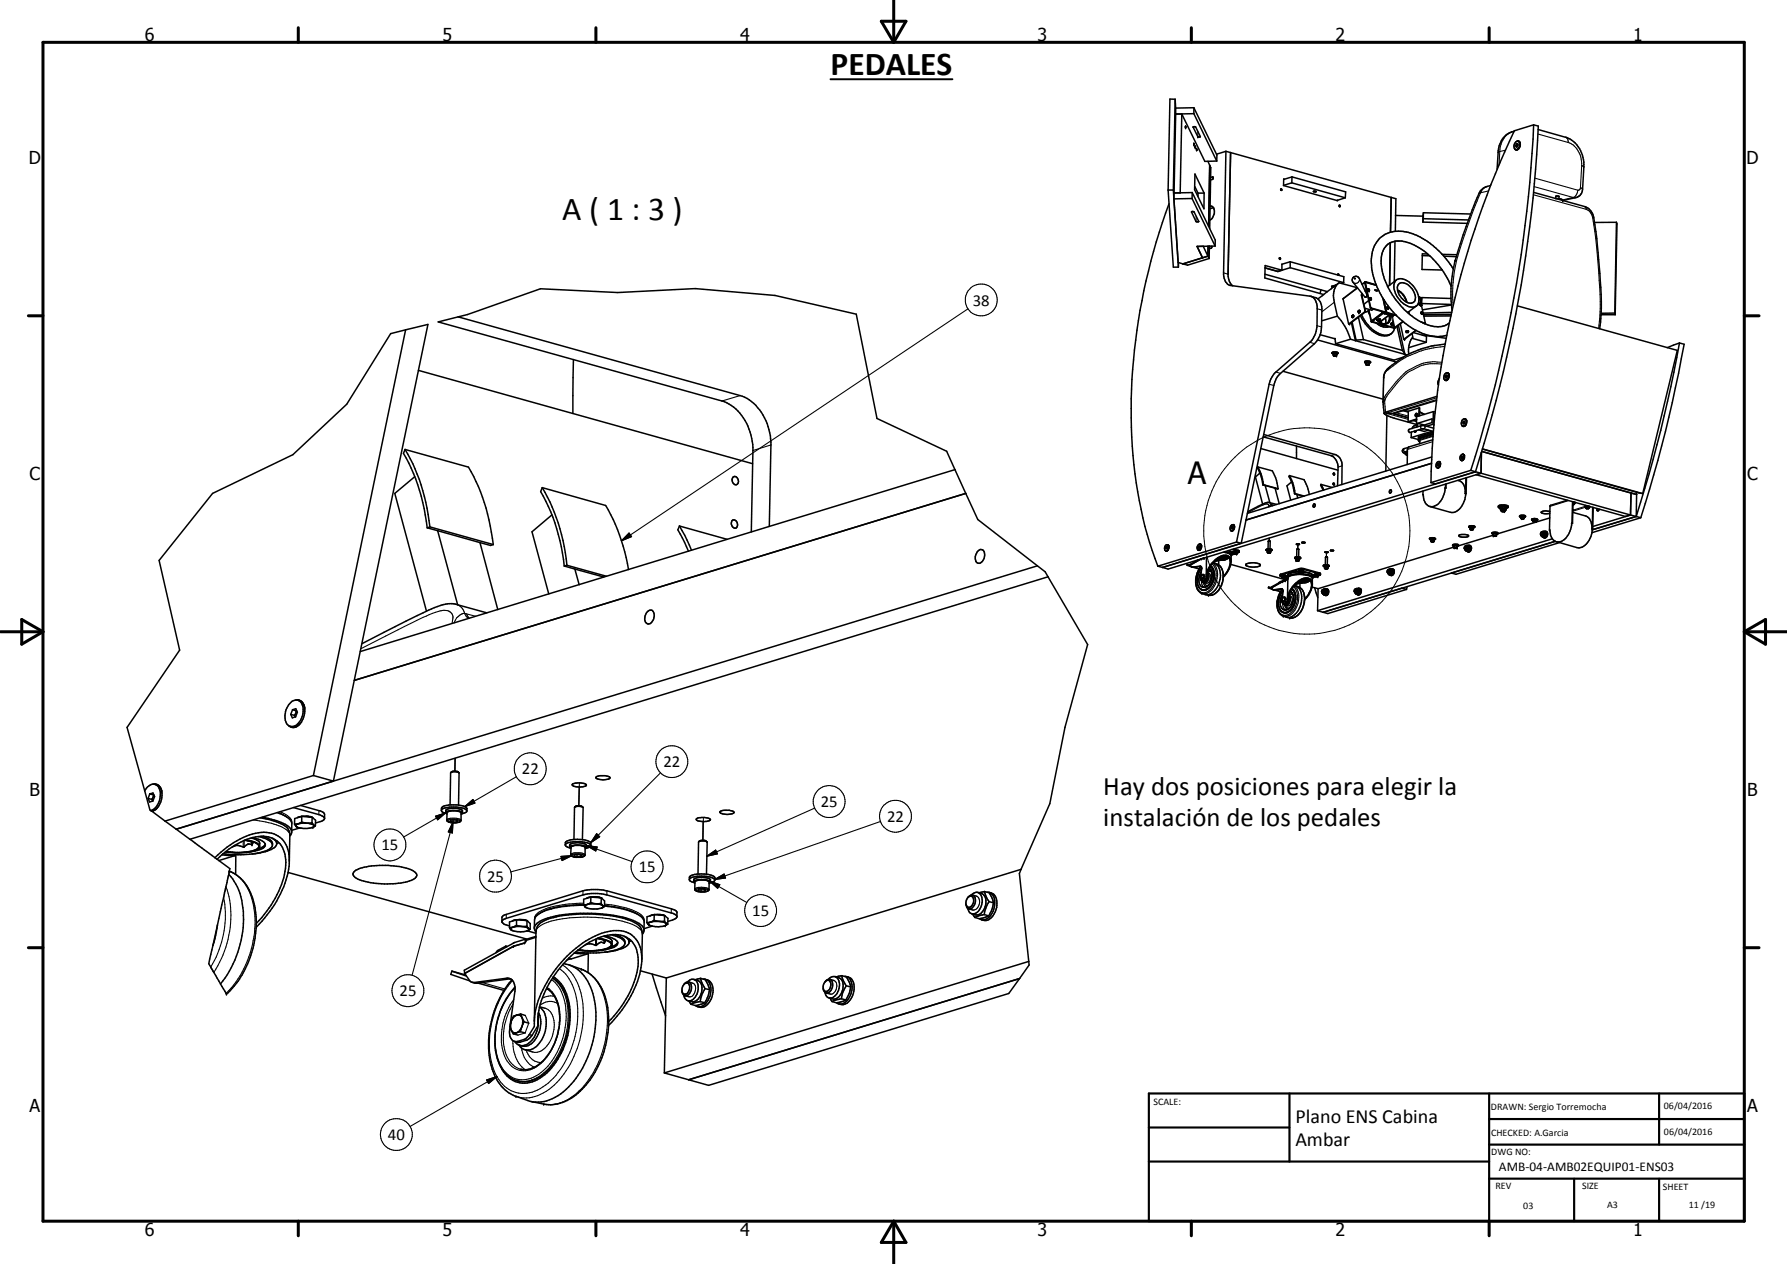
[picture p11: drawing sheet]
<svg xmlns="http://www.w3.org/2000/svg" width="420mm" height="297mm" viewBox="0 0 420 297" stroke-linecap="round" stroke-linejoin="round" font-family="sans-serif">
<defs><g id="words">
<g font-size="7.9">
<text x="195.3" y="17.5">PEDALES</text>
<text x="132.2" y="51.7">A ( 1 : 3 )</text>
</g>
<text font-size="7.2" x="279.3" y="113.7">A</text>
<g font-size="6.3">
<text x="259.4" y="186.8">Hay dos posiciones para elegir la</text>
<text x="259.4" y="194.1">instalación de los pedales</text>
</g>
<g font-size="4.7">
<text x="304.6" y="263.9">Plano ENS Cabina</text>
<text x="304.6" y="269.3">Ambar</text>
</g>
<g font-size="4.2">
<text x="34" y="9.6">6</text>
<text x="104" y="9.6">5</text>
<text x="174" y="9.6">4</text>
<text x="244" y="9.6">3</text>
<text x="314" y="9.6">2</text>
<text x="384" y="9.6">1</text>
<text x="6.8" y="38.7">D</text>
<text x="410.6" y="38.7">D</text>
<text x="7" y="112.9">C</text>
<text x="410.8" y="112.9">C</text>
<text x="7" y="187.1">B</text>
<text x="410.8" y="187.1">B</text>
<text x="7" y="261.4">A</text>
<text x="410.8" y="261.4">A</text>
<text x="34" y="290.4">6</text>
<text x="104" y="290.4">5</text>
<text x="174" y="290.4">4</text>
<text x="244" y="290.4">3</text>
<text x="314" y="290.4">2</text>
<text x="384" y="290.4">1</text>
</g>
<g font-size="3.9">
<text x="228.7" y="71.8">38</text>
<text x="122.7" y="181.9">22</text>
<text x="156" y="180.3">22</text>
<text x="193" y="189.7">25</text>
<text x="208.6" y="193.1">22</text>
<text x="89.7" y="199.8">15</text>
<text x="114.5" y="207.2">25</text>
<text x="150.2" y="205">15</text>
<text x="176.9" y="215.3">15</text>
<text x="94" y="234.1">25</text>
<text x="91.2" y="267.9">40</text>
</g>
<text font-size="3.1" x="352.4" y="275.1">AMB-04-AMB02EQUIP01-ENS03</text>
<g font-size="2.4">
<text x="271.2" y="259.7">SCALE:</text>
<text x="350.6" y="260.8">DRAWN: Sergio Torremocha</text>
<text x="391.2" y="260.6">06/04/2016</text>
<text x="350.6" y="267">CHECKED: A.Garcia</text>
<text x="391.2" y="266.7">06/04/2016</text>
<text x="350.6" y="271.4">DWG NO:</text>
<text x="351.6" y="279.3">REV</text>
<text x="372" y="279.4">SIZE</text>
<text x="391" y="279.6">SHEET</text>
<text x="358.1" y="284.1">03</text>
<text x="377.9" y="283.8">A3</text>
<text x="397.1" y="283.8">11 /19</text>
</g>
</g></defs>
<g fill="none" stroke="#000" stroke-width=".24">
<path d="M298.4 126.4v.8M305.1 128.1v.9M305.2 127.8l-.1 1.2M305.2 127.9l-.1 1.1M311.9 130v.9M311.9 129.7v1.2M311.9 129.8v1.1M106.9 181.2l.1-3v3M136.2 185.2l-.1 4.2M136.2 184l-.1 5.4M136.2 184.7l-.1 4.7M165.3 193.3v4.2"/>
<path d="M165.3 192.8v4.7M165.4 192.1l-.1 5.4"/>
<circle cx="307.3" cy="124.8" r="24.2"/>
</g>
<g fill="none" stroke="#000" stroke-width=".35">
<path d="M276.3 23.3h-1.2l-.5 21.4M276.3 23.3l-.4 21.4M276.3 23.3l.1 2.1M276.4 25.4v1.4M276.4 26.8l-.4 18.5M276.4 26.8h1.5M277.9 26.8l5.4 11.1 2.8-.1M277.9 26.8l-.4 18.5h-1.5M278.8 29.7v.3l-.1-.3M280.5 29.8h.6l1.1 2.3h-.6zM280.5 29.8v.1M280.7 26.7l5.4 11.1"/>
<path d="M280.7 25.3l5.4 11.1v1.4M280.7 25.3v1.4M280.7 33.7v.3zM280.7 26.7l-4.3 .1M280.7 25.3l-4.3 .1M281 34.3v.4v-.3M281 34.3h.1M281.3 35l.1 .4zM284 37.9l.4 1M284.4 38.9l.3 .5-.3 14.3M284.4 38.9l-.2 14.3M288.2 35.6l-.5 28.5a2.85 2.85 0 0 0 1.4 3l18.9 2.5a2.51 2.51 0 0 1 1.7 3v3.9a5.7 5.7 0 0 1-1.7 3.9l-8.3 7.3-1 1.8-8 37.9"/>
<path d="M288.2 35.6l1.1 .3M288.2 35.6l-2.2 .6M289.3 35.9l-.6 28.5a3.4 3.4 0 0 0 1.1 2.8M289.3 35.9l37.8 10.5M356 30.9a4.2 4.2 0 0 0-3 2.2l-.5 1.1-.3 1.2-.2 4.4M356.4 34.2l.2 .1M356.4 35.1l.1 .1M356.5 33.8l.3-.1 .1 .4-.4 .5-.1-.4M356.5 33.8l.3 .1M356.5 33.8l-.1 .4M356.6 34.3l.1 .2M356.8 33.9l-.2 .4"/>
<path d="M356.8 33.9h.1M356.8 33.1a1.14 1.14 0 0 0-.8 1 1.14 1.14 0 0 0 .5 1.1M356.8 33.1l.5 .2 .2 .5M356.8 33.1l.2 .1M356.9 33.2l.5 .4M356.9 35.1l-.4 .1M357 33.2a1.21 1.21 0 0 1-.5 2M357.1 34.9l-.4 .3-.6-.2M357.4 33.7v.7l-.3 .6M360.6 29.3l1.1 .3a316.3 316.3 0 0 1-14.8 81.3M360.6 29.3a315.1 315.1 0 0 1-14.8 81.2M360.6 29.3l-4.5 1.4a202.2 202.2 0 0 0-19.6 82.7"/>
<path d="M361.6 30.4l6.5 1.9a6.6 6.6 0 0 1 4.3 6.9l-.3 5.2a2.03 2.03 0 0 1-1.6 2l-3.1 .7M274.6 44.7h1.3M274.6 44.7l1.3 18.1h1.2M274.9 47.9a137 137 0 0 0-7.7 65.6 85.6 85.6 0 0 0 5 19.6M275.9 44.7l1.2 18.1M276 45.3v1.4h4.3M280.2 49.8h.5l1.1 2.3h-.6zM280.3 46.7l5.4 11.1M280.3 45.3l5.4 11.1v1.4M280.3 45.3v1.4M280.3 45.3h-4.3M280.9 43.8l.8 1.6"/>
<path d="M281 40.9l2.1 4.5v3.7l-2.2-4.5zM281.5 57.9l1.2 2.7 1.3-.4M281.5 57.9h1.4l1.1 2.3M281.7 45.4h1.4M281.7 45.4v.8M284 57.8v2.4M284.3 57.8v2.9M284.5 57.8l-.2 .1M284.5 48.4a1.25 1.25 0 0 1 .9 2l-.3 .8-.6 .5M284.7 41.7l.4-.1 .2 .2-.2 .3-.5 .2M284.9 57.8v.4l-.6 .3M285.3 48.8l-.8 .3"/>
<path d="M285.7 57.8l-4.2 .1M301.2 44.4l.1 .3-.2-.1zM302 42.1h-.2v1.5l12.7 3.6v-.2M303.7 43l-1.9 .6M303.7 43l12.6 3.5M303.8 41.6l-.1 1.4M303.8 41.6l-2 .6M303.8 41.6l12.6 3.5-.1 1.4M308.8 45h.6M308.8 45h.1M309.4 45h.1M309.4 45h-.5"/>
<path d="M314.9 48.2l.2 .1-.1 .3zM316.3 46.5l-2 .6M326.9 57l-.2 10.1M327.1 46.4l1.1 .3-.1 7.7M327.1 46.4l-.2 8.2M328 56.7l-.2 9.5M328 56.7a10.5 10.5 0 0 1 8.2 3.5l2.9 3.3M328 56.7a4.2 4.2 0 0 0-3.3 4.5 17.9 17.9 0 0 0 6.9 12.8l2.9 1.9M328.1 50.6l6.4 .2M334.5 50.8v1.4M334.5 52.2l10.5 .3M334.6 51.4l10.7 .3"/>
<path d="M334.6 51.4l-.1 .8M334.7 50l11.1 .3M334.7 50l-.1 1.4M334.7 50l-.2 .8M335.7 59.7l-1.3-.1-.1 3.7 4.8 .2M339.1 59.8l3.4 .1M350.5 43.6a3.2 3.2 0 0 0-2.7 1.8 135.6 135.6 0 0 0-5.4 14.9M360.6 45.2l12.2 3.4a3.2 3.2 0 0 1 1.9 2.6 164 164 0 0 1 1.8 22.1l-.4 4M365.7 46.7l1.4 .1 .3 .3M365.8 46.7v-.6h.2h.6v.6M380.1 52.2l.1 .4-.4 21.4M380.1 52.2l-.4 21.4"/>
<path d="M380.1 52.2l-5.2 .1M95.4 77.5l-3.5 .9-10.4 16.6-12.6 11.8-18.9 9.2-12.6 15.7 4.8 21.1-12.3 18.1 4.1 14.9M95.4 77.5l5.2-1.3-22.2 107.4M95.4 77.5l-21.7 104.7M107.7 74.5l66.3 18.5a10.6 10.6 0 0 1 6.8 8l.5 2.9-.4 19.8M277 61.7l1.1 .3M277.1 61.7v1.1M284 60.2l.3 .5M284 60.2l-5.9 1.8M284.3 60.7l-5.1 1.6-1.1-.3M297.4 64.4l14.7 4.1M300.5 63.8h.1"/>
<path d="M300.8 60.6l.1 .4M300.9 60.6h-.1M300.9 60.6l.2 .1-.1 .3M300.9 61h.1M301.4 62.1h.1M301.4 62.1v1.4M301.4 63.5l-1 .3-3-.9 3.1 .9M301.4 63.5l-3.9-1.1-.1 2.9 13.8 3.9M303.3 61.5l12.7 3.5-.1 1.4M303.3 62.9l-2.8 .9M303.3 61.5v1.4M303.3 61.5l-1.9 .6"/>
<path d="M303.3 62.9l12.6 3.5M308.2 69.6a2.46 2.46 0 0 1 2 1.1l.5 .9 .1 .8-.1 4.4a5.5 5.5 0 0 1-1.6 4l-8 7-.8 .8-.5 1.1-8 38M309.8 79.9l18.5 5.2M310.4 78.7l3.5 .9M310.6 68.1l-.2 .9M313.8 79.6l.1-.1 .1 1.3M314.1 67l-1 .3 .5 .1-.5-.1 1-.2M314.4 74.3l1 1.1 1.1 1.8 1 2.5M314.4 74.3l-3.6 1.1M314.4 74.3l-.7-3.3a4.3 4.3 0 0 1 1.2-4.5l4.2 1.1-3.3 2.6 1.3 5.9M314.5 64.6l.2-.2 .1 .3M314.8 66.5l-4.9 3.7"/>
<path d="M315.9 66.4l-.5 .2M317.5 79.7l-3.5 1.1M317.5 79.7l1.2 .4M317.7 75.8l1 4.3M317.9 75.7l.9 4.2M317.9 74.3l.1 .1M317.9 74.3h.1M318 74.2h.1M318 74.2l-.1 .1M318 74.3v.1M318 74.3h.1M318 74.1l-.1 .1"/>
<path d="M318 74.2v.2M318.1 65.3a.89 .89 0 0 1 1.5 .1l1.8 3.9-.2 .5h-.3l-2.9-3.6-.1-.4zM318.1 74h.1M318.1 74l-.1 .1M318.2 74.1l.1 .2-.2 .3-.3-.1 .1-.3M318.2 74v.1M318.8 79.9l-.1 .2M319.4 73.1l.3-.1v.4h-.3zM319.4 73.2l.1 .1M319.4 74.5l1.2 5.3M319.4 73.2h.1M319.4 73.4l.1 .1"/>
<path d="M319.4 73.1v.1M319.4 73.1l.1 .2M319.4 73.1h.1M319.5 73.1l-.1 .1M319.5 73.1h.1M319.9 74.2a7.7 7.7 0 0 0 5.3 4.7h1.1l.9-.5M320.2 74a7.2 7.2 0 0 0 5.8 4.8 2.06 2.06 0 0 0 1.9-1.8M320.2 69l-.1 .5 .9 3.7-3.9 2.9M320.3 69.1l-.1 .5 .8 3.6M320.6 79.8l9.1 2.5M320.6 79.8l-1.8 .1M320.9 72.4l1.6 .5 .4-.3"/>
<path d="M320.9 66.3l.4 1.8M320.9 66.3l2.6 .6M321 66.3l-.8 .5M321 66.5l1.3 5.8 3.5 1.1 .1 .1M321 66.4l2.6 .7M321 66.4v.1M321 73.3h.1M321 73.3l-3.9 2.8M321 66.5l.4 1.7M321 73.2v.1M321 73.2h.1M321.3 68.1l-.3 .3"/>
<path d="M321.3 68.1l.1 .1M321.3 68.2l.9 4.2 3.6 1M321.4 68.2l-.4 .3M321.5 67.9h.3l.2 .4h-.4zM321.7 73l.3 1M321.8 68.1v.1M321.8 68.1h.1M321.8 68l.1 .1M321.8 72.9l.6 2.7M321.8 70.6l-1.1 .9M321.8 68v.1M321.9 68.1l-.1 .1"/>
<path d="M321.9 68.1h-.1M322 70a.32 .32 0 0 1 .4 .1 .32 .32 0 0 1 0 .4l-.3-.1zM322 72.8l-.7 .5-.3-.1M322.2 70.1h.1M322.2 70.1h.2M322.3 70.1v.1M322.3 70.1h.1M322.3 70.1h-.1M322.4 70.1l-.1 .1M322.4 75.6l5.2 1.5 .5-.1 1.8-1.4M323 75.1l-.1 .1M323.3 68.1l.5 .1v.2z"/>
<path d="M323.3 68.2h.4M323.4 74.8l1.2 1.1M323.6 75.9l.7 .6 1 .3h1.2M323.7 68.2h.1M323.7 68.2l.1 .2M323.9 75.1h.1M324.1 75l-.3 .1v.2M324.1 75h.3M324.1 75l.1 .2M324.2 75.2h.4M324.2 75.2l-.3 .2 .7-.1M324.3 75.7l.2 .1"/>
<path d="M324.4 74.9v.1M324.4 74.9l.2 .3M324.6 75.3h.1M324.6 75.9l.9 .2M324.6 75.2v.1M324.6 75.3v.6M324.6 75.6l2.1-1.6v1.3l-.4 .6M324.9 76.3l.3 .4M324.9 73.2v.4l-2.5 2M325 73.6h.1M325 73.6l-2.5 2 5.4 1.4 1.9-1.5M325 73.2v.4"/>
<path d="M325.1 76.4l.1 .3M325.1 73.6l.4 .1M325.2 70.1a19.2 19.2 0 0 0 11.3 8.9l1.5 .1 2.2-.3M325.2 70.1l.7 3.3M325.3 73.3l.1 .1M325.3 76.4v.3h-.1M325.4 70.4l.6 3M325.4 73.3l.1 .4M325.5 73.7h.1M325.7 74.7v1.4M325.8 73.5l-.3 .2M325.8 73.4v.1"/>
<path d="M325.9 73.5l.5 .2M325.9 73.5l-.3 .2M325.9 73.5l2.4 .7M326 73.4l2.2 .6M326 73.4l-.1 .1M326.1 72.2l.3 .4M326.1 72.2a.24 .24 0 0 1 .3 .1 .24 .24 0 0 1-.1 .3zM326.4 73.7v.3M326.4 73.7l-.3 .2-.5-.2M326.4 73.6v.1M326.4 74l1 .3M326.6 74.1a1.39 1.39 0 0 1-1.1 2"/>
<path d="M326.7 73.7h.1M326.7 73.7l-.3 .3M326.7 73.7l1 .3M326.8 74.1a1.37 1.37 0 0 1-1.3 2M327.1 76.2l.1 .2M327.1 76h.1M327.1 76v.1M327.1 76l.1 .3M327.1 76.1v.1M327.1 76v.3l.2 .2M327.1 76.3l.2 .2M327.2 76.3l.2 .1"/>
<path d="M327.2 76v.3M327.2 76l.2-.1 .2 .3M327.2 76.5h.1M327.3 76.4v.1M327.4 76l.1 .2zM327.4 76.4h.1l-.2 .1M327.4 76.1h.1M327.4 76.5h-.1M327.4 74.3h.1M327.4 75.9h.1M327.4 76.1v.1M327.5 76.1h-.1"/>
<path d="M327.6 76.2l-.2 .3M327.6 76.2h.1M327.7 74h.1M327.8 74h.1M327.8 74l-.3 .3M328.3 65.8a2.79 2.79 0 0 1 3.6 1 4.4 4.4 0 0 1 1.4 4.9 2.37 2.37 0 0 1-3.2-.2 4.8 4.8 0 0 1-2.2-5.2zM328.3 65.8l-2 1.6M328.5 76.7l1.2 5.6M328.6 68.2l1.4 1.2M328.6 68.2l1.4 1.1M328.8 66.8a1.6 1.6 0 0 1 2.4 .2 3.6 3.6 0 0 1 1.5 3.5 1.6 1.6 0 0 1-2.7 0 3.2 3.2 0 0 1-1.2-3.7zM328.8 76.5l1.5 6.6"/>
<path d="M329.2 68.6l.1 .1M329.3 76.1l.8 3.6M329.8 69.2l.1 .1M330 69.4l.4 .6M330 69.3l.7 1.7-.3-1M330.3 69.8l.1 .2M330.6 77.9h.2M330.6 77.9l.1 .1M330.7 78l.4 .1M330.7 77.7v.2M330.7 77.7h.1M330.7 77.7v.1"/>
<path d="M330.7 77.7l-.1 .2M330.7 77.9v.1M330.8 77.7l.3 .1M330.8 77.8v.1M330.9 78.1h.1M331 77.8h.1M331 78.1h.1M331.1 77.8v.3M331.1 78.1h-.1M331.1 73.4l.1 .3M332 79.5l3.4 .9M332 78.4l.2 .8a5 5 0 0 0-1 4"/>
<path d="M332.3 78.1l3.1 .9v1.4M332.9 77.6l-2.8 2.1M333 71.9l-2 1.5M333.5 69.7l.5 .4 .3 1.7M333.6 69.8l.1 .1M333.7 69.8v.1M333.7 69.9l1.4 6-1-.3M333.8 70l.5 1.8M334 71.3l-.4 .1 .2 .4 .3-.1-.1-.3M334 71.3v.1M334 71.4v.1M334 71.4l-.1 .1"/>
<path d="M334 71.5h.1M334.3 71.3l7 .2M334.3 71.3l-.1 .1M334.3 69.9l6.9 .2M334.3 69.9v1.4M334.3 69.9l-.1 1.1M334.3 73.5h.2M334.3 71.8h-.1M334.3 73.5l.1 .1M334.3 73.4v.1M334.4 60.1h1.8M334.4 78.7l5.7 .8"/>
<path d="M334.4 73.6h.1M334.5 73.5l-.1 .1M334.5 75.9a5.5 5.5 0 0 0 6.3 0M334.6 75.9h.5M339.1 63.5l1.5 2.5 .6 1.3M339.5 60.2l2.9 .1M341.2 74.3h-6.4M341.2 73.9l-6.5 .1M341.3 71.7l-6.8 1.1M341.3 73.4l-6.7 .2M341.7 63.2a18 18 0 0 0-11.7-8.8 6.2 6.2 0 0 0-7.5 5.6l-.1 2a15.5 15.5 0 0 0 2 6.8l.8 1.3M342.1 61.3v.1"/>
<path d="M342.1 61.4a30.7 30.7 0 0 0-.7 11.6M342.4 60.3l-.3 1M356.8 71.9l37.6 10.4-8.2 33.7M376.5 74h3.3M379.7 73.6l.1 .4M379.7 73.6h-3.2M98.4 87l78.5 22M134.8 84.5l-.1 12.7M301.7 87.2l23.5 6.6M313.2 83l.8-.2 .6 .3M313.4 83.1a.62 .62 0 0 1 1 0M313.4 83.1l.1 .1"/>
<path d="M313.4 83.1h.9M313.8 83.5v.2M314 83.6h-.4l.2 .1M314 83.6l-.2 .1M314 83.6h.1M314 80.8l13.8 3.8 2.1-.7M314.2 83.1h-.7v.5h.7l.1-.5M314.2 83.1h.1M314.3 83.1h.1M314.3 83.2h.1M314.4 83.1l-.1 .1M314.6 83.1l-.2-.3-1-.1-.2 .4 .3 .1"/>
<path d="M314.6 83.1l-.3 .1M318.7 80.1l11.4 3.1M320.9 85.1l.9-.1 .4 .1M321.1 85.3h.1M321.1 85.1v.2M321.1 85.3l-.2-.1v-.2l.7-.2 .6 .2v.2l-.2 .1M321.1 85.1l.5-.1 .4 .3M321.1 85.2v.1M321.1 85.2h.9M321.1 85.1h.1M321.2 85.3h.7v.5l-.7-.1zM321.2 85.2h.1"/>
<path d="M321.5 85.8h.2M321.5 85.8l-.2-.1 .4 .1M321.5 85.6v.2M321.7 85.7v.1M322 85.2v.1M322 85.3h-.1M325.4 97.2l.6 .4 1.8 .7 5.2 1.4M325.9 97.1l1.3 .1M326.1 97.6l-.3 13.1M329.7 84l.1 .1M329.7 82.3l.6 .8M330.1 96.4l1 .3"/>
<path d="M330.1 83.2l.7 .2M330.3 83.1l-.2 .1M332.8 98.7h.3M333 98.6h.1M333 99.9l-.5 .2-.5 .6M333.1 97.2l-.2 .4 .1 .3M333.1 98.6l-2 .5M333.1 98.5l-2 .6M333.2 97.2v.3l-.2 .4M333.2 97.2h-.1M333.2 97.2h-.3l-.2 .4 .3 .3M333.2 97.5v.2"/>
<path d="M333.3 99.5l3.4-1.1v.9l-2.2 .7M333.3 99.5v.8M333.3 99.5l1.5 .4M333.7 95.8l.1 .1v1.8M333.7 95.8l-.1 2M333.7 95.8l-2.6 .8v2.5M333.8 96.9l1 .5M333.8 96.8l1.1 .6M335.4 80.4l-4.2 1.3M337 99.7h.2M337 99.7l-1.6 .5M337 96.7l-3.9 1.2-.1 2.5"/>
<path d="M337 96.7l.5 .1M337 96.7v3M337.8 94.1l-10.2 3.1 3.5 1M337.9 93.1l-12.1 3.8-.4 .3M338.4 88.9l-.3 1 .1 .6M339.8 87.8l.5-.2a.92 .92 0 0 1 .4 1.1 .92 .92 0 0 1-.9 .6l-.3-.4zM339.8 80.9a22.9 22.9 0 0 0-13.8 6 2.79 2.79 0 0 0-.7 1.9l-.1 5.6 .2 2.8M339.8 88.6l.1 .2h.2M339.8 88.6h.3M339.9 88.2l.3 .1M339.9 88.2l-.1 .4M339.9 88.2l.3-.1-.1 .7"/>
<path d="M340.1 88.6v.2M340.2 88.3l-.1 .3M340.2 88.3h.1M340.2 87.6l.3 .1M340.3 89.3h-.6M340.3 87.7a1.02 1.02 0 0 1-.4 1.7M340.6 87.8l.1 .3M343.9 99.4h.3M344.1 99.1l.2-.1 .1 .2-.1 .4h-.2l-.2-.2M344.1 99.1h.2M344.1 99.1l-.2 .3M344.2 99.4v.1"/>
<path d="M344.2 99.5v.1M344.3 99.1l-.1 .3M344.3 99.1h.1M344.3 98.4l.2 .1M344.4 98.4l.1 .1M344.5 98.5a.89 .89 0 0 1 .2 1.1 .89 .89 0 0 1-1 .4 1.02 1.02 0 0 1 .9-1.5 1.13 1.13 0 0 1-.4 1.7M344.5 98.5l.4 .4M344.6 99.9l-.4 .3M394.9 80.6l1.1 .3a319.9 319.9 0 0 1-10.2 40.8M394.9 80.6a329 329 0 0 1-10.2 40.8M394.9 80.6l-2.9 1.1M95.2 105.6a44.4 44.4 0 0 1 5.9 18.2"/>
<path d="M95.2 105.6l-.3 1a43.1 43.1 0 0 1 5.5 17.4M95.2 105.6l14.9 4.2a46.1 46.1 0 0 1 5.9 18.2M97.5 112l-4.7 4 7.5 27.6M127.5 114.6a44.6 44.6 0 0 1 5.8 18.2M127.5 114.6l-.4 .9a43 43 0 0 1 5.6 17.5M127.5 114.6l14.9 4.2a43.7 43.7 0 0 1 5.4 15.1M172.3 112.1a.94 .94 0 0 1 1.3 .6 .94 .94 0 0 1-.6 1.2 1.17 1.17 0 0 1-.7-1.8zM224.5 110.4l2.6 5.6M224.5 110.4l-139.8 42.7M224.5 110.4l-1.9-4.4-16.4-7.7-4.9-24.5-19.1-4.4-18.8-1.6-18.2 .9-18.1-.8-17.2 6-6.9 1.7 66.7 18.6a11.4 11.4 0 0 1 7.2 9.5l.1 2.2-.4 19.1M227.1 116l-143.8 43.9M227.1 116l2.8 6.1 14 10.9"/>
<path d="M295.7 109.7l.8 1.6 .6 2.6M295.7 109.7l-.1 .2 .8 1.6 .5 2.5M295.7 109.7l3.5 1a10.2 10.2 0 0 1 1.3 4.2M296.2 111.2l-1 .9 1.7 6.4M296.4 105.4l18.2 5.1M296.9 114l.6 .1M297 102.7l15.9 4.4a2.88 2.88 0 0 1 1.7 2.7l-.1 4.4M297.1 113.9l-.2 .1M297.1 113.9l3.4 1M297.1 102.1l16.8 4.7a2.49 2.49 0 0 1 1.6 2.7v4.4M297.5 114.1l2.3 .6M297.5 114.1l1.1 4"/>
<path d="M299.8 114.7l.7 .2M299.8 114.7l1 3.7M300.1 118.5l-1.7-.4-.8 .1-4.2 2M303.2 111.8l.7 1.6 .6 2.6M303.2 111.8l-.1 .2 .7 1.5 .6 2.5M303.2 111.8l3.4 .9 .8 1.6 .4 1.9M303.7 113.2l-1.1 1 .9 3.3M304.4 116l.5 .2M304.5 116h-.1M304.5 116l2.2 .6M304.8 104.8v2.9M304.9 116.2l1.6 .4"/>
<path d="M304.9 116.2l.2 .8M308.8 118.6l.2-.2a.38 .38 0 0 1 .2 .5 .38 .38 0 0 1-.4 .2zM310.6 113.8l2.6 .8M310.6 113.8l-.1 .2 .6 1.2M310.6 113.8l.6 1.4M313.5 113.6a.2 .2 0 0 1 .2 .1 .2 .2 0 0 1-.1 .3zM313.5 111.2l.3 .2-.2 .2zM326.8 115.2l.2-.1 .2 .3-.3 .5-.2-.2zM330.4 106.6l.5 .4M330.9 106l-.5 .2M331.1 105.2l-.9 .2a.59 .59 0 0 0-.3 .9 .59 .59 0 0 0 1 0v-.3M331.8 102.8l1.7 .5"/>
<path d="M331.8 101.5v1.3M332.6 101.3l.1 .2M333 101.2l-.2 .3-.3-.2M333.5 102.7v.8l.3 .2M333.5 102.6v.1M333.5 101l1.3 .4 1.1-.3M333.6 103.1h.1M333.8 103.5v.8M336.6 108.9l-43.7 13.3M336.6 107.4l-43.3 13.2M336.7 101.3l-4.9 1.5M336.9 103.3l-5.7 1.8-.3 .5v3.6"/>
<path d="M337 102l-3.4 1.1M337 101.5l-3.5 1.1M337 101.9l-3.4 1v.2M337.1 100.6l-2.8-.6-3.1 1v.3l.3 .3 2.9-.8 2.6 .6M337.9 109.9l.2 .1 .3-.1M337.9 109.9h.1M337.9 109.3h.2M338 109h.2v.4l-.2 .1-.1-.2M338 109l.2 .1M338 109l-.1 .3M338.1 109.3l.1 .1M338.2 108.5l.4 .1"/>
<path d="M338.2 109.1l-.1 .2M338.3 109.1h-.1M338.4 109.9h-.2M338.4 108.5a.82 .82 0 0 0-.7 .5 .82 .82 0 0 0 .2 .9M338.4 108.5a.84 .84 0 0 1 .2 .9 .84 .84 0 0 1-.7 .5M338.4 108.5l.2 .1M338.6 108.6l.1 .2M338.7 108.8l-.1 .8-.2 .3M338.7 108.8v.1M339.8 114.7h.2M339.8 114.7a4.3 4.3 0 0 1-3.1 4.4 2.44 2.44 0 0 1-2.1-2.9v-.8M339.9 113.8l-.1 .9"/>
<path d="M340 113.7v1M342.8 112.9a2.41 2.41 0 0 1 1.7 3.1M343.5 108.1l.1 .1M343.6 108.2h.3M343.6 107.5l.1 .2h.2M343.6 107.5l.2 .1M343.7 107.3l.2 .1M343.7 107.3l-.1 .2M343.7 107.3l.2-.1v.2v.3M343.8 100.1l.4 .1M343.8 107.6l.1 .1M343.9 107.4l-.1 .2"/>
<path d="M343.9 107.3v.1M343.9 106.8h.2M343.9 100.2h.1M344.1 106.8l.1 .1M344.1 106.8h.1M344.2 106.9v.7l-.5 .6M344.2 106.9a.75 .75 0 0 0-.8 .3 .75 .75 0 0 0 0 .9l.5 .1M344.2 106.9a.97 .97 0 0 1-.3 1.3M344.5 116h.1M344.5 116h.2M344.6 116a4.3 4.3 0 0 1-3 4.4l-5.4-1.4M344.7 112.3l-.1 3.7"/>
<path d="M344.7 116h-.1M344.8 112.3l-.1 3.7M345.8 110.5l1.1 .4M345.8 110.5l-9.3 2.9M346.9 110.9l1.3 .3M346.9 110.9l-73.6 22.4M346.9 110.9l-9.4 2.8-1-.3M348.2 111.2l-73.6 22.5-1.3-.4M348.2 111.2l-1.2 .3 35.2 9.9 1.2-.4M348.2 111.2l35.2 9.8M348.3 106.3l-.1 4.9M348.4 106.1l36.4 10.1"/>
<path d="M348.6 105.5l37.6 10.5zM352.3 119.1l1.1-.3 1.2 .4M352.3 119.2l.1-.4 .6-.1a1.48 1.48 0 0 1 1.6 .3v.2M352.3 119.1l.4 .3M352.8 119.8h1l.2 .1M353 119.9v.2M353.2 119.4l-.5 .1M353.2 119.4h.7M353.2 119l-.5 .2 .1 .5M353.2 119v.4M353.4 119h-.2M353.6 119l.5 .2v.4"/>
<path d="M353.7 119l-.8 .1M353.7 119l.2 .1M353.8 119.9v.2M353.9 119.1h.1M353.9 119.4l.2 .2M353.9 119.1v.3M354 119.9v-.2l-.2-.2-1 .1 .1 .4 .9 .1M354 119.9l-.2 .2M354.1 119.6l-.1 .1M354.6 119.2l-.5 .2M368.5 117.6l-4.1 1.3-.1 5.7M369.7 117.9l-.1 5"/>
<path d="M369.8 119.8l.1 .1M369.8 119.9h.1M369.8 118.4h.3M369.8 118.5l.2 .1M369.9 118l.3 .1-.1 .3M369.9 119.9l-.1 .1M369.9 118.2l.2 .1M369.9 118.2h.2M369.9 118v-.1l-.2 5.1M370.1 118.3v.2l-.3 .1M370.1 118.2l.1 .1M370.3 118l.1 .1"/>
<path d="M370.4 118.1l-.2 .1M370.4 118.1h.1M372.7 119l.1 .1M372.7 118.7v.3M372.8 119.3a.5 .5 0 0 1 .5-.4 .5 .5 0 0 1 .4 .4M372.8 119.3l.7 .1M373.1 118.9l-.4 .1M373.1 118.9h.3M373.1 118.8v.1M373.1 119.2l.4 .1v.2M373.1 119.2l-.2 .1 .1 .2h.5h-.5M373.2 119.1l-.4 .2"/>
<path d="M373.3 119.1l.4 .2-.2 .1M373.5 119.5h.1M373.7 119v.1M374.5 119.2l-.1 5M374.6 119.3l-.1 5M375.6 119.5v.6l.2-.1 .2-.4M384.8 115.7v.5M384.8 116.2l-1.3-.3-.1 5.1M384.8 116.2l-.1 5.2M100.4 124l2.5 .7M101.1 123.8l-.7 .2M101.1 123.8l14.9 4.2"/>
<path d="M102.9 124.7l9.9 2.8M102.9 124.7l4.7 17.4M112.8 127.5l2.5 .7 .7-.2M112.8 127.5l4.2 15.8M129.8 121l-4.7 4 3.9 14.6M132.7 133l2.5 .7M133.3 132.8l-.6 .2M133.3 132.8l9.3 2.6M135.2 133.7l6.8 1.9M135.2 133.7l1 3.7M159.8 123.6l11.2 3.1M159.8 123.6l-.4 .9 2.5 5"/>
<path d="M159.8 123.6l1.2 2.2 1.6 3.5M172.1 122.3a.96 .96 0 0 1 1.2 .3 .96 .96 0 0 1 0 1.2l-.2 .3a1.07 1.07 0 0 1-1.1-.6 1.07 1.07 0 0 1 .1-1.2zM229.8 129.7a.92 .92 0 0 1 1.1-.5 .92 .92 0 0 1 .6 1.1 1.96 1.96 0 0 1-1.4 2.1 1.26 1.26 0 0 1-.7-1.9zM243.9 133l1.8 1.4 .7 1.2M243.9 133l-202.5 61.9M246.4 135.6l9.3 15.9-5.3 19.4-3.6 17.9-6.7 15.5M246.4 135.6l-201.7 61.6M272.2 133.1l1.1 .2M274 129.4l.1 .1M274.1 129.5h.3M274.1 128.8l.3 .1M274.1 128.8h.2"/>
<path d="M274.2 128.5l.2 .1M274.2 128.5l-.1 .3M274.2 128.5l.3 .2-.1 .2M274.3 128.8l.1 .1M274.4 128.6l-.1 .2M274.4 128.6h.1M274.4 128l.2 .1M274.5 128l.1 .1M274.5 128a.84 .84 0 0 0-.5 1.4M274.6 128.1a.8 .8 0 0 1 .1 .8 .8 .8 0 0 1-.7 .5M274.6 128.1h.1M274.6 128.1l.3 .3"/>
<path d="M274.6 129.2l-.1 .2M274.6 129.3l-.2 .2M274.7 128.1l.2 .6-.3 .5M279.1 132.7v.1a4.1 4.1 0 0 0 3.3 .3M279.1 132.7l.8 .2M279.8 132.8l.3 .4M280.5 133.3l1.5 .4M281.6 131.6l-.1 .1M281.7 137.7l.4 .6M281.8 128.7l.2 .1M281.8 128.7h.2M281.8 129.3h.1"/>
<path d="M281.8 131.6l-2 1v.2M281.8 128.4h.3M281.8 128.4v.3M281.8 128.4l.2-.1 .1 .2-.1 .3M282 128.7v.1M282.1 127.8l.4 .3M282.1 128.4l-.1 .3M282.1 128.4h.1M282.1 127.8a.75 .75 0 0 0-.6 .7 .75 .75 0 0 0 .4 .8l.5-.6v-.7M282.1 127.8l.3 .2M282.1 127.9l.3 .1M282.2 129.2l-.2 .1"/>
<path d="M282.3 135.7v.5a.58 .58 0 0 0 .5 .3 .58 .58 0 0 0 .5-.4M282.3 135.6l.1 .2M282.3 133.1l-2.1 .2M282.4 133.1l.2 .5M282.4 135.8l.2 .2M282.4 135.4l-.1 .2M282.4 135.8l.1 .3M282.5 128.1v.4a.7 .7 0 0 1-.9 .7M282.5 128.1v.2M282.5 135.1l-.1 .3M282.5 136.1h.2M282.5 135.1l-.1 .1"/>
<path d="M282.6 133.5a3.7 3.7 0 0 0-.3 5 1.64 1.64 0 0 0 2.3-.7M282.6 133.6l-.3 2M282.6 136l-.1 .1M282.6 135l-.1 .1M282.6 135l.3 .2M282.8 136.7h.3M282.8 136.7l.7 .3M282.8 136.7h.1M282.9 135.9l.2 .1M282.9 135.9l-.3 .1M282.9 135v.2M282.9 135h.2"/>
<path d="M282.9 135h-.3M282.9 135.7v.2M282.9 135.7l-.3 .3M282.9 135.2l.1 .3M282.9 135.2l.1 .2M283 135.4l-.1 .3M283 135.4l.3 .1M283.1 131.1l-3.3 1.7M283.3 136.1h.2M283.5 136.1l-.6 .4h-.4l.3 .2M283.7 130.9l-.1 4.5M283.8 135.3v.4"/>
<path d="M283.8 135.7l-.1 .4-.6 .6M283.8 135.6v-.7a1.38 1.38 0 0 1-.7 1.8M283.8 135.6l-.3 .5M283.9 134.6a1.45 1.45 0 0 1-.7 2.3M283.9 134.6l.3 .1M283.9 134.6l-.1 1M284.3 133.6a2.8 2.8 0 0 1-.4 4.1l-.7 .3h-.3M284.6 137.8a1.64 1.64 0 0 1-2.4 .5M284.6 133a3.4 3.4 0 0 1 0 4.8M284.6 133a2.96 2.96 0 0 1 .8 3.3l-.8 1.5M285.2 132.2a2.6 2.6 0 0 1 1.8 3.1 4.8 4.8 0 0 1-2.8 4.4 2.65 2.65 0 0 1-3.1-2.7 5.7 5.7 0 0 1 1.3-3.9M285.5 132.3a3.2 3.2 0 0 1 2 4.2 4.2 4.2 0 0 1-2.9 3.4l-1.1-.2"/>
<path d="M285.6 132l-.2 .1M285.8 131.7h.7M285.8 131.6l.7 .1M286 131.5l.3 .1M286.5 131.7h.1M286.5 131.7l-1 .3M286.5 131.7v1.1M287 131.5l-.2 .1M287 130.9l.5 .1M287.1 130.9a6.1 6.1 0 0 0-3.2 3.7M287.1 130.9l.9-.2 .7 .2M287.1 130.9h.2"/>
<path d="M287.3 130.8l.5 .2v.3l-.7 .3M287.4 130.7l.7 .4M287.5 131l.1 .1M287.5 131l-.5 .3-.7-.1M287.5 131l.3 .2-.1-.1M287.8 130.7l.7 .4M287.9 129.7a1.8 1.8 0 0 1 1.6 .8v1.5M287.9 131.5l-1.4 .2M287.9 129.7l1.2 .3 .4 .4M288 131.6h-.3M288 130.7l.5 .3v.2l-.6 .3M288.1 131.1l-.1 .2-.8 .3-1.2-.1 .5 .1"/>
<path d="M288.1 131.1l-1.1 .4M288.5 130.8a1.8 1.8 0 0 1 .5 2.4l-.5 1.2-.9 1M288.7 130.9v.2M288.7 130.9v.3l-.7 .4M288.7 129.4l.7 .3 .2 .3-.1 .4M289.4 132.6l12.9 3.7M289.4 132.6a1.55 1.55 0 0 0-.4-1.9 1.55 1.55 0 0 0-1.9 0 5.8 5.8 0 0 0-3.5 5l-.3 .4M289.4 124.7l.2 .1M289.4 132.6l-.4 1.1-1.4 1.9M289.5 124.1l.3 .1M289.5 124.1h.2M289.5 130.4v.3"/>
<path d="M289.6 123.8l.2 .1M289.6 123.8l-.1 .3M289.6 123.8l.2-.1 .1 .3-.1 .2M289.6 129.1l1.8 .6M289.7 124.1l.1 .1M289.7 130h.1M289.7 130l.1 .1M289.8 130.1l.2 .1M289.8 123.3a.74 .74 0 0 1 .5 .7 .74 .74 0 0 1-.4 .7M289.8 123.9l-.1 .2M289.8 123.9h.1M289.8 124.7l-.1 .1"/>
<path d="M289.8 130v.1M289.9 130h-.1M289.9 129.6v.1M290 123.3a.82 .82 0 0 0-.8 .5 .82 .82 0 0 0 .2 .9l.4 .1M290 123.3a.9 .9 0 0 1-.3 1.4M290 123.3l.1 .1M290 124.5l-.2 .3M290 130.2l-.4 .1M290 129l1.3 .4 .1 .3M290.1 129.6h.4M290.1 129.9l-.2 .1M290.1 129.9l.2 .1"/>
<path d="M290.1 129.6v.3M290.1 129.6l-.4 .1v.3M290.1 129.6l.5 .1M290.5 129.6l.1 .1M290.5 130l.3 .1M290.6 130h-.7M290.6 130l.2 .1M290.6 129.7v.3M290.6 129.7l.3 .1v.3M290.7 129.7h.1M290.7 127.4l1.1 .3M290.7 127.4l-18.5 5.7"/>
<path d="M290.7 130.2h-.7M290.8 130.1h.1M290.8 130.1l-.1 .1M290.9 130.1l-.2 .1M291.4 129.7l-.5 .3M291.8 127.7l-18.5 5.6M292.9 132.6a3.4 3.4 0 0 1 3.4 .2 1.24 1.24 0 0 1-1.3 .5 2.5 2.5 0 0 1-2.1-.5zM297.7 129.3a.95 .95 0 0 1 1.4-.1v.1M297.7 129.3l.2 .2M297.7 129.3l.2-.1a.72 .72 0 0 1 1.1 .2l-.2 .1M297.9 129.4l.1 .1M298.1 129.3l.7 .1"/>
<path d="M298.1 129.3l-.1 .1M298.1 129.9l.5-.1zM298.2 129.3l-.3 .1M298.3 138l.7 .3M298.3 138l-.1 .2 1 .3M298.3 138l.7 .2M298.3 129.8v.1M298.4 129.3l.4 .1M298.6 127.2l.1 .1M298.7 127.3h-.5l-.1 1.7M298.7 127.3l-.1 1.7M298.8 129.4l-.1 .5-.7-.1v-.6h.7l.1 .3"/>
<path d="M298.8 129.5h-.1M298.9 138.1l.6 .5 1.9-.2M299.4 138.6l2.1-.2 .2 .5-.3 2M299.7 138.6l1.4 .5M300.8 136.9h.1M301 135.3l.4 .3M301.2 136.7h.1M301.2 136.7l-.6 .3M301.4 135.6v.2M301.4 135.6h.2M301.4 138.4h.1M301.4 135.8h.1"/>
<path d="M301.8 135.5l.1 .1M301.8 135.5l-.2 .1M301.8 135.2v.3M301.8 135.2l-.4 .1v.3M301.8 135.2l.5 .1M301.9 135.6h.4M301.9 135.6h-.3M302 135.2h.2M302 135.6l.4 .1M302.2 135.2l.1 .1M302.2 135.2l-.7 .1M302.2 136.3l-3.3 1.7v.1"/>
<path d="M302.2 136.4l-3.3 1.7M302.2 136.3h.1M302.2 135.2v.1M302.2 136.3v.1M302.2 136.4h.1M302.3 135.6l.1 .1M302.3 135.3l.2 .4M302.3 135.3v.3M302.4 135.7l-.2 .1h-.8M302.4 135.7h.1M302.5 135.7l-.2 .1 .5 .1M302.7 135.6l.1 .3"/>
<path d="M302.8 136.1l-.6 .2M303 140a1.31 1.31 0 0 1 .4 1.4 1.31 1.31 0 0 1-1.2 .8M303 139.9l.3 .1M303 140l-.1 .3M303.4 138.9a2.76 2.76 0 0 1-.1 3.8l-.6 .6h-.7M303.7 138.3l.7 1M303.7 138.3l.3 .2a3.7 3.7 0 0 1-1.6 5.5 1.68 1.68 0 0 1-1.8-1.8 4.9 4.9 0 0 1 1.1-3.3M304.3 137.6a2.53 2.53 0 0 1 1.8 3 4.7 4.7 0 0 1-2.8 4.5 2.63 2.63 0 0 1-3-2.6v-1.1l.3-1.3 .5-1.1 .4-.5M304.4 131.1l.3 .2M304.4 131.1l.2-.1h.8l.4 .2M304.6 139.6a3.9 3.9 0 0 1-2.2 4.5l-1-.3-.6-.8M304.6 137.7a3 3 0 0 1 2.1 3.8 4.4 4.4 0 0 1-3 3.7l-1.1-.1"/>
<path d="M304.7 131.3v.1M304.7 131.2v.1M304.7 137.3l-.2 .1M304.8 127.9h.8l-.3 .1zM304.9 137h.4M304.9 134.9l-1.7 .3-.5 .4M304.9 131.7l.1 .1M304.9 129.1h.4M304.9 131.7l.4 .1M304.9 131.7h.1M305 136.9l.3 .1M305 131.8h.3"/>
<path d="M305 131.7v.1M305.1 136.8l.2 .1M305.3 131.2h-.6M305.3 137l.3 .1M305.3 137h.3M305.3 131.7v.1M305.3 129.1h-.4v1.8M305.3 129.1v1.8M305.4 130.9h-.7l-.3 .2M305.4 130.9l.4 .1v.2M305.5 131.1h-.8l-.1 .2M305.5 131.2l-.2 .6-.6-.1v-.4"/>
<path d="M305.5 131.1h.1M305.5 134.4a3.3 3.3 0 0 0-2.8 .8v.5M305.5 131.2l-.8 .1M305.5 134.4v.1M305.5 131.2l.1 .1M305.5 131.1v.3M305.6 134h.8M305.6 137v.1M305.6 137.1l-1 .2M305.6 137v1M305.8 134.3l-.1 .1M305.8 134.3l.3 .1"/>
<path d="M305.8 134l-.4 .1 .1 .4h.9M305.8 134v.3M305.8 134h.6M305.8 131.2l-.3 .1M305.9 134.3l-.4 .1M305.9 134.3l.2 .1M306.1 127.5l.2-.1 .6 .1-.3 .1zM306.1 134.4h.1M306.1 136.2l.2 .1M306.1 134.9l1.8 .3 .7 .3 .1 .3M306.1 136.2l.4 .1M306.2 136.2a5.9 5.9 0 0 0-3.2 3.8"/>
<path d="M306.2 136.2l.4 .1M306.2 134h.1M306.2 134.4l.2 .1M306.4 134l.1 .5M306.4 134h.1M306.4 134.3l-.2 .1M306.4 134.3v.1M306.4 134v.3M306.4 134.4l.1 .1M306.4 134.5v.1M306.5 136.1l.4 .2v.4M306.5 134.5h.1"/>
<path d="M306.5 134.5h-.1M306.5 136.3l-.4 .3h-.6M306.5 134.5l2 .5 .2 .2v.6M306.5 136.3l.1 .1M306.6 136.8l-.6 .1M306.6 136.1l.4 .1 .2 .4-1.3 .3M306.6 136.4h.1M306.6 136.8h-1.5l.5 .1M306.6 136.3l.3 .1M306.6 136.3l.2 .1M306.9 136h.2M306.9 136l-.7 .2"/>
<path d="M306.9 136.7l-.3 .1M306.9 136.4v.1M306.9 136l.7 .4M306.9 136.6l-.3 .2M306.9 136.5v.1M307.1 136l.5 .3-.1 .4-.4 .2-1.5 .1M307.1 136l.8 .3M307.2 136.4l-.3 .3M307.6 136.1l.3 .3M307.9 136.3a2.33 2.33 0 0 1-.1 3l-1 1.4M307.9 136.3v.2l-.4 .2-1 .2M308.5 138l1.4 .3"/>
<path d="M308.6 137.2a1.5 1.5 0 0 0-.9-1.3 1.5 1.5 0 0 0-1.6 .1 6 6 0 0 0-3.4 5l-.2 .4M308.7 135.8l-.1 .2M308.8 135.3l.1 .2M308.8 135.3l.1 .1M308.9 135.5h.1M308.9 135.5l.2 .1M308.9 135.4h.1M309.1 135h-.1M309.1 138.2l.7 2.2M309.1 135.6l-.4 .1M309.1 135.3h.7M309.1 135.3l-.2 .1"/>
<path d="M309.2 134.9h.5M309.2 135.3h-.1M309.2 135.3h.2M309.2 134.9v.4M309.2 134.9l-.3 .1-.1 .3M309.2 134.9l.6 .1M309.6 134.9l.1 .1M309.7 135.3l.2 .1M309.7 134.9v.1M309.7 134.9l.1 .1M309.8 135.3l.1 .1M309.8 135v.3"/>
<path d="M309.8 135l.2 .4M309.9 138.3l-.1 5.2M309.9 135.4l-.8 .2M309.9 135.4h.1M310 135.4l-.2 .1M310.5 135l-.5 .3M310.5 135v-.3l-.3-.1-4.3-1-4.8 1.4-.1 .3M310.5 135l-3.8-1.1-1-.1-4.7 1.5M310.7 139.1l.1 .2M310.8 139.2h.1M310.8 138.7v.5M310.8 139.3l.4 .5"/>
<path d="M310.9 139.3l.2 .1M310.9 138.7h-.1M311 138.6l.2 .3-.1 .3h-.3M311 138.6l-.1 .1M311.1 138.6h.2M311.1 138.6l-.3 .1M311.1 138.6l.1 .5-.4 .2M311.1 133l.5-.2 .9 .2M311.1 133a1.12 1.12 0 0 1 1.4-.1v.2l-.3 .1M311.1 133l.3 .1M311.2 139.8l.4 .1M311.4 133.1a.51 .51 0 0 1 .4-.2 .51 .51 0 0 1 .5 .3h-.1"/>
<path d="M311.4 138.4l-.3 .2M311.4 138.4l.2 .1a.65 .65 0 0 1 .2 .7 .65 .65 0 0 1-.5 .5l-.2-.1 .3-.2 .2-.3zM311.5 129.7l.8 .1-.5 .1zM311.5 129.8h.1M311.5 133.1h.8M311.5 133.1h-.1M311.6 133.1l-.2 .5h.6M311.6 133.1h.6v.5l-.3 .1M311.6 131h.5v1.8M311.6 131v1.7M311.7 130.9l-.1 .1M311.7 139.6l-.5 .2"/>
<path d="M311.7 138.4l.3 .5M311.7 138.4l-.3 .1M311.7 138.4l.3 .1 .2 .5M311.7 139.6l.3 .1M311.7 130.9l.4 .1M311.7 130.9v.1M311.8 133.5l-.2 .1h.4M311.9 138.4h.1M312 138.4a.79 .79 0 0 1 .4 .9 .79 .79 0 0 1-.8 .6M312 138.9l-.3 .7M312 139.7l-.5 .2M312 138.9l.2 .1"/>
<path d="M312 133.6h.1M312 138.4a.96 .96 0 0 1 0 1.3M312 139.7l-.4 .2M312.1 130.9v.1M312.2 139l-.2 .7M312.8 129.4l.6-.1 .2 .1zM318.4 138.9l.1 .2M318.4 139l.1 .1M318.5 139.1l.2 .3M318.5 138.6h.1M318.5 139.2h.3M318.6 138.5a.34 .34 0 0 1 .3 .4 .34 .34 0 0 1-.4 .2"/>
<path d="M318.6 138.5l-.1 .1M318.6 138.5l.2 .1v.2l-.3 .3M318.6 138.5l-.2 .5M318.8 138.4l.2 .1M318.8 139.4l.1 .3M318.9 139.7h.2M319.1 138.3a.6 .6 0 0 1 .3 .7 .6 .6 0 0 1-.7 .4 .65 .65 0 0 0 .6-.4 .65 .65 0 0 0-.2-.7zM319.1 139.7h.5M319.4 139.5l-.5 .2M319.4 139.5l.2 .1M319.4 138.2l-.7 .2M319.4 138.2l.2 .6"/>
<path d="M319.4 138.2l.2 .1 .3 .6M319.6 138.3a.77 .77 0 0 1 .5 .7 .77 .77 0 0 1-.5 .7M319.6 139.7l-.3 .1M319.6 139.6l-.5 .1M319.6 138.8l-.2 .7M319.6 138.8l.3 .1M319.7 138.3a.86 .86 0 0 1-.1 1.4M319.9 138.9l-.3 .7M326.2 134.4v.1M326.2 134.5l.1 .1M326.2 134l.2-.1 .1 .1v.4l-.2 .1M326.2 134.5h.1"/>
<path d="M326.2 134v.4M326.3 134v-.1a.36 .36 0 0 1 .4 .4 .36 .36 0 0 1-.4 .3M326.3 134.6l.2 .3M326.3 134.6l.2 .1M326.5 133.9h.2M326.5 134.9l.1 .2M326.8 133.7a.6 .6 0 0 1 .4 .8 .6 .6 0 0 1-.7 .4 .65 .65 0 0 0 .5-.5 .65 .65 0 0 0-.2-.7zM326.9 135.1l.1 .1M327.1 134.9l-.5 .2M327.1 134.9l.3 .1M327.2 133.7l-.8 .2M327.2 133.7l.2 .5"/>
<path d="M327.2 133.7h.2M327.3 133.7a.8 .8 0 0 1 .4 .9 .8 .8 0 0 1-.7 .6M327.4 135l-.8 .1M327.4 133.7a.79 .79 0 0 1 .4 .9 .79 .79 0 0 1-.8 .6M327.4 134.2l-.3 .7M327.4 133.7l.2 .6M327.4 134.2l.2 .1M327.6 134.3l-.2 .7M330.7 138.5l-18.5 5.7-1.1-.3M330.7 138.5l-1.1-.3-18.5 5.7M330.9 137.8l-.2 .7M336.1 126.6l1-.1 .4 .2"/>
<path d="M336.4 126.8v.1M336.4 126.7h.1zM336.5 126.7h.6M336.6 126.7l.7 .1M336.8 127.2l-.2 .1h.4M337 127.2v.1M337.1 126.7h.1M337.1 126.7l.1 .6h-.3M337.3 126.8l-.4-.3-.5 .1v.7h.6M337.5 126.7a.79 .79 0 0 0-1.4 0l.3 .1M337.5 126.7l-.3 .2M341.5 128.2l.3-.3h.7l.4 .2-.2 .3"/>
<path d="M341.5 128.2l.3 .2 .2-.2M341.8 128.3h.1M341.8 128.6l-31.9 9.7M342 128.2h.4M342 128.2l-.2 .1M342.1 128.2h-.1M342.1 128.7h.4zM342.2 128.7v.1M342.3 128.2l.4 .1M342.5 128.3h.1v.5l-.3 .1M342.7 128.4v-.3h-.4l-.5 .1 .1 .6 .3 .1M342.7 128.4h-.1"/>
<path d="M342.9 128.1l-.9-.1-.5 .2M343 125.9l.3-.3h1.2l.6 .1 .2 .2-.5 .3h-1l-.6-.1zM344.3 128.9l.1 .1M344.4 128.5l.2-.1 .1 .2-.2 .4-.2-.2zM344.4 129l.2 .3M344.5 129.1l.1 .1M344.6 128.3l.3 .1M344.6 128.3l-.2 .1M344.6 129.3l.2 .2M344.7 128.4a.41 .41 0 0 1 .1 .4 .41 .41 0 0 1-.4 .2M344.8 129.5l.2 .1M345 129.6l.1 .1"/>
<path d="M345.1 128.2a.63 .63 0 0 1 .2 .8 .63 .63 0 0 1-.7 .3M345.1 128.2h-.2a.65 .65 0 0 1 .2 .7 .65 .65 0 0 1-.5 .4M345.1 128.2l-.5 .1M345.3 129.4l-.5 .1M345.3 128.1l.2 .6M345.3 128.1l-.2 .1M345.3 128.1l.2 .1 .3 .5M345.3 129.4l.2 .1M345.3 123.8a.93 .93 0 0 1 1.4 .1M345.3 123.9l.3 .1M345.4 128.2a.77 .77 0 0 1 .5 .8 .77 .77 0 0 1-.8 .7M345.5 129.5l-.5 .1"/>
<path d="M345.5 128.7l-.2 .7M345.5 128.7h.3M345.6 128.2a.86 .86 0 0 1 .2 .9 .86 .86 0 0 1-.7 .6M345.6 124h.1M345.8 123.9l.7 .1M345.8 128.7l-.3 .8M345.8 123.9l-.2 .1M345.9 124.4h.3zM345.9 123.9l.5 .1v.4l-.6 .1-.2-.6 .1-.2h.6l.2 .3M346 124.4v.1M346.5 124l-.1 .1M346.7 123.9l-.2 .1"/>
<path d="M346.7 123.8l-.7-.1-.7 .2M350.8 125.3a1.46 1.46 0 0 1 1.4 .1M351.1 125.5h.8M351.1 125.5v.1M351.1 125.5a.48 .48 0 0 1 .4-.3 .48 .48 0 0 1 .4 .3M351.1 125.8l-8.2 2.5M351.3 125.9h.4zM351.3 125.3l-.2 .2v.4l.3 .1 .5-.1-.2-.5M351.4 125.9v.1M351.5 125.3l.2 .1M351.9 125.5v.1M352.2 125.4a.92 .92 0 0 0-1.4-.1l.3 .2"/>
<path d="M352.2 125.4l-.3 .1M353 120.1l.1 .1M353.1 120v.1M353.3 120.1l-.2 .1M353.5 120.1l.2 .1M353.7 120.2h-.6M353.8 120.1h.1M353.8 120.1l-.1 .1M357.3 121.3l1-.1 .4 .2M357.5 121.6l.1 .1M357.6 121.3h.2v.2M357.7 121.6v.3h.6"/>
<path d="M357.8 121.8h.3M357.8 121.9h.1M357.8 121.8v.1M357.8 121.3h.5M357.8 121.5h.1M357.8 121.5l-.1 .1M357.9 121.8h-.1M358 121.3l-.4 .1-.1 .2M358 121.8l.1 .1M358 121.7l.3 .1M358 121.7l-.4 .1M358.1 121.6l.3 .1"/>
<path d="M358.2 121.8l-.1 .1M358.3 121.5l-.8 .1M358.3 121.5v.4M358.3 121.3v.1M358.3 121.3v.2M358.3 121.4h.1M358.3 121.4l.1 .3M358.4 121.7h-.1M358.7 121.4l-.1-.2-.9-.1-.4 .1 .2 .3M358.7 121.4l-.3 .1M360.1 122.2l.3 .1M360.1 122v.2"/>
<path d="M360.2 122a1.01 1.01 0 0 1 1.3 .2l-.2 .1M360.2 122h-.1M360.4 122.4l.1 .1M360.5 122.6h.5M360.5 122.6h.6M360.5 122.6h.1M360.5 122.5v.1M360.5 122.1h.1M360.6 122.6v.1M360.6 122.6h.1M360.6 122.6h.4M360.6 122.7h.2"/>
<path d="M360.7 122.6h-.1M360.7 122.3l-.3 .1M360.7 122.3h.4M360.7 122.1v.2M361 122.1l.1 .6h-.3M361 122.6l-.4 .1M361 122.6h.1M361 122.1h-.4l-.2 .3M361 122.1l.2 .1M361.1 122.4l.2 .1M361.2 122.4l-.7 .1M361.2 122.2l.1 .1"/>
<path d="M361.2 122.2h.1M361.3 122.5h-.2M361.3 122.3v.2M361.5 122.1l-.8-.1-.6 .2M362.2 125.5v.2M362.3 125.7l.2 .3M362.4 125.1l.2 .1v.2l-.1 .2h-.3M362.4 125.8l.2 .1M362.5 125a.37 .37 0 0 1 .2 .5 .37 .37 0 0 1-.5 .2M362.5 125l-.2 .2-.1 .4M362.6 125l.2 .1M362.6 126.1l.1 .1"/>
<path d="M362.7 126.2l.2 .1M362.9 124.9a.6 .6 0 0 1 .4 .7 .6 .6 0 0 1-.8 .4 .67 .67 0 0 0 .6-.4 .67 .67 0 0 0-.2-.7zM363.2 126.1l-.5 .1M363.2 126.1l.2 .1M363.2 124.8l-.7 .2M363.2 124.8l.3 .6M363.2 124.8l.3 .1M363.4 124.9h.1a.87 .87 0 0 1 .2 .9 .87 .87 0 0 1-.7 .6M363.4 126.2l-.5 .1M363.5 125.4l.2 .1M363.5 124.9a.78 .78 0 0 1 .3 .9 .78 .78 0 0 1-.9 .5M363.5 125.4l-.3 .7"/>
<path d="M363.5 124.9l.2 .7-.3 .6M364.3 124.6l.1-.1a2.93 2.93 0 0 0 1.4 2.8l5 1.4a3.3 3.3 0 0 0 3.2-2.6l.3-.9M364.3 124.6h.1M364.4 121.7l-12.2 3.7M364.4 120.2a2.08 2.08 0 0 0-2 .2 2.27 2.27 0 0 0 2 .2M365 126.6l-55.2 16.9M365.7 127.2l-54.6 16.7M366.7 127.5l-24.4 7.5-1.1-.3M369.5 123a4.4 4.4 0 0 1-3.1 4.4h-.3M369.5 123h.2M369.6 122.9l-.1 .1M369.6 122.9l.1 .1"/>
<path d="M369.8 120.4l3 .8a2.64 2.64 0 0 1 1.5 3.1M374.3 124.3h.1M374.4 124.2l.1 .1M374.4 124.2l-.1 .1M374.4 124.3l-.1 .9M374.4 124.3h.1M383.4 121l1.3 .4M383.4 121l-8.9 2.7M384.7 121.4l-10.3 3.1M384.7 121.4l1.1 .3M385.8 121.7l-11.5 3.5M114.5 144l-7.2-2a6.1 6.1 0 0 0-3.7 .3l-5.5 2.4-13 6.6"/>
<path d="M152.1 143.9a.93 .93 0 0 1 1.1-.5 .93 .93 0 0 1 .6 1.1 1.71 1.71 0 0 1-1.6 2.1 1.76 1.76 0 0 1-.1-2.7zM301.4 140.9v.6l.2 .3 .4 .1 .6-.4M301.4 141.2l.2 .2M301.4 141.2l.4 .2M301.6 141.4l.2 .1M301.7 141.8l.2 .2M301.8 140.4l-.2 .1-.2 .7M301.8 141.4h-.2M301.8 140.4l.3 .1M301.8 140.4l-.4 .5M301.9 142l.3 .2M301.9 142h.1"/>
<path d="M302 141.3l.2 .1M302 141.3l-.2 .1M302 140.3l.1 .2M302 140.3l.2 .1M302 140.3l-.2 .1M302 141v.3M302 141l-.2 .4M302.1 140.5l.1 .3M302.1 140.5l-.1 .5M302.2 140.8l-.2 .2M302.2 140.8h.2M302.2 142.2l.5 .2"/>
<path d="M302.5 141.4l-.3 .3-.5 .1M302.5 141.4l.1 .1M302.6 141.5l.3-.6 .1-.6a1.48 1.48 0 0 1-.6 1.7h-.3M302.7 140.7l.1-4.9a1.33 1.33 0 0 1 1.5-.8l2.1-.1a2.68 2.68 0 0 1 2.2 .9 5.9 5.9 0 0 1-.9 4.1l-1 1.1M302.9 140.6a1.15 1.15 0 0 1-1 1.4M309.8 143.5l1.3 .4M68.1 165.4a1.71 1.71 0 0 1 2-.8 1.71 1.71 0 0 1 1.2 1.8 4.3 4.3 0 0 1-2.2 4.3 1.79 1.79 0 0 1-2.1-2.2l.3-1.7zM68.3 170.7l1.2 .1M68.4 167.9l.3 .8 .8-.3M68.4 167.9l.8 .2M68.8 166.8l.7-.3 .4 .9-.4 1M68.8 166.8l.9 .2"/>
<path d="M68.8 166.8l-.4 1.1M69.2 168.1l.3 .4M69.6 164.5a1.79 1.79 0 0 1 2.1 1.9l-.1 1.2-.3 1.3-.9 1.4M69.7 167l-.5 1.1M69.7 167h.1M70 164.5a2.01 2.01 0 0 1 1.7 1.9M70.4 170.3l-.6 .4M70.4 170.3a1.68 1.68 0 0 1-2.5 .3M34 185.8l1.3 4.5 .2 .2M34.8 187.6l.4 .9 .7-.2M34.8 187.6l.9 .3M35.2 186.6l.9 .2"/>
<path d="M35.2 186.6l-.4 1M35.2 186.6l.8-.2 .4 .8-.5 1.1M35.5 190.5l.2 .1M35.7 190.6l.1 .1M35.7 187.9l.2 .4M35.8 190.7l3 2.3M36 184.3a1.75 1.75 0 0 1 2 1.9M36.1 186.8l-.4 1.1M36.1 186.8h.1M36.6 184.4a3 3 0 0 1 .9 3.6 3.5 3.5 0 0 1-2 2.5M37.1 189.7l-.6 .5-.8 .4M38 185.8a1.99 1.99 0 0 0-1.8-1.5 1.99 1.99 0 0 0-2 1.2l-.2 .3"/>
<path d="M38 186.1a4.2 4.2 0 0 1-2.2 4.6M38.8 193l2.6 1.9M41.4 194.9l3.3 2.3M44.7 197.2l6.3 4.7M57.5 197.5l1.7 .4M57.6 197.4l.5 .1M57.7 197.4l1.8 .4 1.4 .9a1.55 1.55 0 0 1-1.6 1.3l-1.9 .3M58.2 197.5a2.88 2.88 0 0 1 2.8 1.4M59 196.9l1.1 .4 .8 .4 .2 .5-.1 .7M59.2 197.9l.1 .6a1.65 1.65 0 0 0-2.1 .6l-1-.3a1.71 1.71 0 0 0-1.5 .2M59.2 197.9l.3 .1M59.4 196.8a4 4 0 0 1 3 1.6l-.1 .4a4.5 4.5 0 0 1-3.3 1.4l-2.3 .2"/>
<path d="M60.8 196.6a4.1 4.1 0 0 1 3.2 1.8 2.11 2.11 0 0 1-1.9 1.7 24.2 24.2 0 0 1-9.6 .5M61 198.9a2.26 2.26 0 0 1-2 1.2l-2.2 .2-2.7-.1M61.2 192.2a10.7 10.7 0 0 1 6.6 2.7l.3 1-.1 6.5M61.6 192.1a12 12 0 0 1 6.7 2.6l.3 1-.5 .8M61.8 196.5a2.87 2.87 0 0 1 2.3 1.7v.4M62.4 198.4l-.7 .7-1.1 .4M63.9 196.9a1.3 1.3 0 0 1 .9 1.9 8.9 8.9 0 0 1-5.5 1.9M65.1 197.6v.7M65.1 191a4.5 4.5 0 0 1 3.5 2.4v2.1M69 189.8l6.3 1.8 .8 .3 .2 .4M69.2 193.7h.7M69.2 193.7l.4 .5"/>
<path d="M69.6 194.2l.2 .1M69.9 193.7l-.4 .4M70.3 193.5l-.4 .2M70.5 194.6l-1.9 .5M70.6 189.3l5.3 1.5 .4 .6v.9M70.9 193.2l-.6 .3M70.9 193.2l.9 .2M70.9 191.9v1.3M70.9 191.9l-1.6 .5-.1 1.3M70.9 191.9l2.5 .2M71.8 193.4l-1.5 .1M72 191.8l.9 .1"/>
<path d="M72.5 193.5a1.32 1.32 0 0 1 1.4 .7l-.8 .4a5.9 5.9 0 0 1-3-.1l-.5-.3M72.9 191.9l.3 .1M73 191.9l-2-.1-1.1 .4M73 191.9l.4 .1M73 191.9h.1M73.4 193.3l.3 .6 .5 .2M73.4 193.3l-1.6 .1M73.4 192.1v1.2M73.4 192.1l.8 .6v1.4M73.5 192.1l.1 .1M73.7 182.2l-34.9 10.8M73.7 182.2l4.7 1.4"/>
<path d="M74.2 194.1l-.6 .3M76.3 192.3l-.5 .6-1.6 .5M78.4 183.6l-37 11.3M103.8 190.4a2.43 2.43 0 0 1 1.9-.7h1.7a3.1 3.1 0 0 1 2.4 .8l-.2 .3-.9 .4M104.8 190.9a4.2 4.2 0 0 1 3.7-.1l.2 .2M104.8 191.1l.3 .2M104.8 191.1v-.6l.3-.3a5.4 5.4 0 0 1 3.2 0l.4 .3v.6l-.3 .2M105.1 190.9l.3-.1a3.9 3.9 0 0 1 2.8 0l.2 .2v1.8a2.43 2.43 0 0 1-2.5 .5l-.8-.5zM105.8 189.1l-1.6 .4-.4 .3 .1 1 1 .3M105.8 189.1l2 .1M106 181.5l.4-.2 .7-.1 .4 .1 .4 .3M106.5 192.7v.5"/>
<path d="M107.4 193.1l.2-.2-.7-.2h-.9l-.2 .3 .7 .2M107.4 193.1l-.9 .1M107.5 192.8l-.1 .3M107.8 189.2a2.43 2.43 0 0 1 2 .8v.5M107.9 181.6l-.2-.1a1.89 1.89 0 0 0-1.8 .1l-.1 7.5M107.9 181.6v.1M107.9 181.7l-.1 7.5M132.9 198.5l.7-.5 .5-.1 2.5-.1a2.62 2.62 0 0 1 2.3 1l-.3 .3-.8 .2M133.9 199.1a.99 .99 0 0 1 1.4-1h1l1.3 .3 .3 .1v.7l-.3 .3M134.3 199l.9-.3h1.2l1.1 .3 .1 1.9-.2 .3a2.9 2.9 0 0 1-2.1 .3l-.7-.2-.4-.3zM134.7 184.2a3.6 3.6 0 0 1 3.2 .2 2.58 2.58 0 0 1-2.7 .4l-.6-.3zM134.9 197.3a2.17 2.17 0 0 0-2 .7l.2 .9 .9 .4"/>
<path d="M134.9 197.3h.4a4.8 4.8 0 0 1 3.6 .7v.7M135.2 189.6a2.21 2.21 0 0 1 1.9 .2l-.2 7.5M137.1 189.7l-.5-.3h-.9l-.6 .3-.2 7.6M137.9 199.1a4.3 4.3 0 0 0-3.9-.2l-.1 .2 .3 .3M140.2 182.6l.6-.3h1.5l1 .2 .1 .3a2.69 2.69 0 0 1-2.4 .4l-.8-.3zM163.7 192.4a3.2 3.2 0 0 1 3.3 .3 3.6 3.6 0 0 1-3.3 0zM163.7 192.7h.1M164.3 197.8l-.2 7.6M164.3 197.8l1.3-.2 .6 .3M164.3 197.8l.6-.3h.7l.6 .3M166.2 197.9l-.1 7.5M169.3 190.8l.7-.3 1.5-.1 .9 .3 .2 .3-.2 .1a4.1 4.1 0 0 1-2.9 0z"/>
<path d="M50.5 201.5a18.4 18.4 0 0 1 11.5-5.9 5.7 5.7 0 0 1 6 5.8 21.7 21.7 0 0 1-5.8 14.3l-2 2.2M51 201.9l.5 .3M51.1 217.4l-1 4.8M51.5 202.2l2.5 1.9-.1 .6M52.1 200.9l3.1 .2M53 200.2l.6 .1M53 200.2h.6M53.1 200.1l1 .1M53.1 200.1a13.2 13.2 0 0 1 9.5-3.5 5.3 5.3 0 0 1 4.6 5.4 17.6 17.6 0 0 1-3.4 10.6l-2.3 3-1.2 1.4M53.1 200.1l-2.1 1.8M53.6 200.2l.5 .1M53.6 200.3l2.7 .1"/>
<path d="M53.8 205.5l-2.7 11.9M53.8 205.5a13.8 13.8 0 0 1 3.4 9.6 24.8 24.8 0 0 1-5.4 16.1M53.9 204.7l-.1 .8M53.9 204.7a9.9 9.9 0 0 1 5.7 7.1l.4 1.5a24 24 0 0 1-.5 9.5l-1.6 4.3a20.6 20.6 0 0 1-4.7 6.5l-1.4-2.4M54.1 200.3l1.7 .1M55.2 201.1l-3.7 1.1M55.2 200.8v.3M55.4 200.9v4.5M57.4 200.3l-1.3 .1M67.7 205l56.2 15.7M83.2 204.9a6 6 0 0 1 3.5-1.3 22 22 0 0 1 9.7 .7 1.59 1.59 0 0 1 1.5 1.7 7.1 7.1 0 0 1-4.9 1.6 19.1 19.1 0 0 1-9.1-1.2l-.9-.7v-.4zM119.8 218a2.53 2.53 0 0 0 2.6 1l1.6-.3"/>
<path d="M120.3 218.6h.1M121.4 217.5l2.8 .6M121.4 216.2l-1.6 .5v1.3M121.4 217.5l-1.3 .6-.1 .2 .3 .3M121.4 216.2v1.3M121.4 216.2l2.5 .1M122.4 216.1l1.1 .1M123.9 216.3h-.2a5.2 5.2 0 0 0-3.3 .2M123.9 217.6l-2.5 .1-1.6 .3M123.9 217.6l.3 .5M123.9 216.3v1.3M123.9 216.3l.8 .7v1.4"/>
<path d="M123.9 218.7l2.1 .6M124 216.4l.1 .1M124.2 218.1l.1 .1M124.3 218.2l.4 .2M124.3 218.2l.1 .3-.4 .2M124.7 218.4l-.7 .3M126 219a1.38 1.38 0 0 1 .5-2.2 20.1 20.1 0 0 1 9.9-2.2 28.7 28.7 0 0 1 13.4 2.2 1.97 1.97 0 0 1 1.5 2.2l-.3 .5M135.7 200.8v.5M136.6 201.3l.2-.3-.7-.2h-.9l-.3 .3 .8 .2M136.6 201.3h-.9M136.6 200.9v.4M137.2 212.6l.3 .5"/>
<path d="M137.3 212.7a22.1 22.1 0 0 0-10.6 2.1l-.8 .6-.2 .5-.1 2.2M137.5 213.1l.2 .1M137.6 213.1l.1 .1M137.7 213.2l.1 .1M137.7 213.2a5.3 5.3 0 0 0 3.8 .2M137.9 212.6l-.4 .5M138.1 212.6h-.9M138.2 212.5l-.1 .1M138.9 212.1l2.1 .4 1.1 .5M138.9 212.1l-.8 .5M138.9 210.8v1.3M138.9 210.8l-1.7 .5v1.3"/>
<path d="M138.9 210.8l2.5 .2M139.9 210.7l1 .2M140.9 210.9l.4 .1M140.9 210.9h.1M141.1 211a4.4 4.4 0 0 0-3.2 .1M141.3 212.3l.5 .6M141.3 212.3l-3 .2M141.4 211l.7 .7v1.3M141.4 211l-.1 1.3M141.4 211.1h.2M141.8 213.2l-.3 .2M141.8 212.9v.3"/>
<path d="M142.1 212.9a17.8 17.8 0 0 1 8.7 2.5 1.51 1.51 0 0 1 .7 1.3l-.1 1.9M142.1 213l-.3 .2M142.2 219.9a4 4 0 0 1 3 1.6M143.7 219.7a4.6 4.6 0 0 1 3.1 1.6 1.52 1.52 0 0 1-1.4 1.7l-3.3 .8M144.7 219.6l1.8 .9a1.07 1.07 0 0 1 .4 1.2M152.1 216.8l.3 .4M152.6 217.3l.1 .1M152.7 217.4h.1M153.4 217.6l-1.9 .6M153.8 216.3l2.1 .4 .7 .3M153.8 216.3l-1.3 .6-.1 .2 .2 .2M153.8 214.9v1.4"/>
<path d="M153.8 214.9l-1.7 .5v1.4M153.8 214.9l2.4 .2M154.8 214.9l1 .1M154.9 214.9l-1.3 .1-.8 .3M155.2 214.9l.8 .2M155.8 215l.4 .1M155.8 215v.1M156.2 216.5h-2.5l-1.6 .3M156.2 216.5l.4 .5M156.2 215.1v1.4M156.2 215.1l.8 .7v1.4M156.3 215.2l.1 .1"/>
<path d="M156.6 217l.1 .1a1.05 1.05 0 0 1-1.3 .6l-1.3 .1-1.5-.4M156.6 217l.4 .2M157 217.2l-.6 .3M157 216.5l1.1-.3 .9-.5 .2-1.4-.2-.3-1.2-.4-15.9-4.4a12.9 12.9 0 0 0-4.8 .1l-18.6 5.8-.5 .5v1.1l.7 .6 1.1 .3M159.2 215.3l-1-.7-15.5-4.3a11 11 0 0 0-5.6 0l-18.1 5.5-.7 .4-.3 .4M162.1 206.6a5.2 5.2 0 0 1 4-.6 2.09 2.09 0 0 1 2 .9l-.6 .4-.5 .2M163.1 207.2a4.1 4.1 0 0 1 3.7-.1l.2 .2M163.4 207.5l-.3-.2v-.6a3.1 3.1 0 0 1 3.2-.4l.7 .4v.6l-.3 .3M163.4 207.1l.9-.3h1.2l1.2 .4v2l-.8 .3-1.2 .1a1.28 1.28 0 0 1-1.3-.6zM164.1 205.4l-1.6 .3-.4 .5 .1 .8 1 .4M164.1 205.4h2M164.8 209v.5"/>
<path d="M165.8 209.4l.1-.3-.7-.2-.9 .1-.2 .3 .7 .2M165.8 209.4l-1 .1M165.8 209v.4M166.1 205.4l1.7 .6 .3 .3v.5M227.1 212.5l.3 .9 .4 .2M227.5 213.4l.4 .9 .6 .5M227.8 213.6l1 .3M228.7 210.4a1.69 1.69 0 0 0-1.5 1.1 1.69 1.69 0 0 0 .4 1.7 1.52 1.52 0 0 0 1.3-1 1.52 1.52 0 0 0-.5-1.6l-.7 .2M228.7 210.4a1.83 1.83 0 0 1 .6 1.9 1.83 1.83 0 0 1-1.5 1.3M228.7 210.4l.9 .2M228.7 214.8l.5 .8M229.9 209.7a2.63 2.63 0 0 1 .5 3.9l-.4 .6-.5 .3-1 .3"/>
<path d="M229.9 209.7l-.8 .1-.7 .6M229.9 209.7a2.12 2.12 0 0 1 1.8 3l-.2 .8a2.03 2.03 0 0 1-3 1.3M230.3 215.9l.5 .3M231.4 214.9l-2.2 .7M231.4 214.9l1 .3M231.5 209.5l.6 1.7 .5 .7M231.5 209.5l-1.3 .3M231.5 209.5a1.82 1.82 0 0 1 1.6 1.2l.5 1.5M232.1 209.7a1.91 1.91 0 0 1 1.8 1.9 4 4 0 0 1-2.5 4.6h-.6M232.4 215.2l-.8 .4a3.1 3.1 0 0 1-2.4 0M232.6 209.7a2.39 2.39 0 0 1 1.8 3.1 3.8 3.8 0 0 1-2.6 3.5l-1-.1M232.6 211.9a6.9 6.9 0 0 0-1.2 3"/>
<path d="M232.6 211.9l1 .3M233.6 212.2l-.5 1.9-.7 1.1M240.1 204.3l-.4 1 2.2 20.6M240.1 204.3l-83.4 25.5M50.1 222.2l-.8 3.1a2.25 2.25 0 0 0 .4 2.3l2.1 3.6M106.2 228.2l3.4 1.2M106.2 228.2l-.2 .8 4.4 1.5M106.2 228.2l3.3 .9M109.3 228.8l1.3 1.8 .7 .3 7.9-1a1.77 1.77 0 0 1 1.9 1.9v1.2l-1.1 7.7M112.3 231l6.2 1.7M118.9 222.3l.1 .2M118.9 222.3l-1.8 1-.5 .6"/>
<path d="M118.9 222.3l.4 .1M120 230l-7.8 1.1-1.2-.3M120.2 239.9a1.79 1.79 0 0 0 0 2.2M120.2 239.9l-.2 1 .2 1.2M121.5 238.5l-.4 .2a.64 .64 0 0 0-.6 .7l-.3 .5M121.5 238.5l.8 .1 .5 .6M121.5 238.5l-.8 .6-.5 .8M122.4 238.3l.4 .9M122.4 238.3l1.1 .3M122.4 238.3l-.9 .2M122.8 239.2l.4 .9M122.8 239.2l.1 .8-.2 1.3"/>
<path d="M123.4 221.5l-2.7 .9-11.4 6.4M123.4 220.8l-2.6 .8-11.6 6.4 .1 .8M123.4 220.8l.2 .2M123.6 221l-.2 .5M123.6 221.1l-.2 .4M126 220l-2.6 .8M126 220.3l-2.4 .7M126.6 239.4a5.8 5.8 0 0 1-3.2 6.2l-.7 .1-.6-.1M126.6 238.1l-.1 2.9M126.6 237.9a6.2 6.2 0 0 1-2.4 7.8l-1.1 .2-.9-.2M126.9 236.6a4.9 4.9 0 0 1 1.4 5.1 5.7 5.7 0 0 1-4 5.1l-1.1-.2-.6-.3-.5-.6M126.9 236.6l1.3 .3"/>
<path d="M128.5 232.3a6.6 6.6 0 0 1 2.9 4.9 14.5 14.5 0 0 1-4.9 13.1 5.3 5.3 0 0 1-4.2 .9M130 229.8a8.9 8.9 0 0 1 3.8 7.5 17.8 17.8 0 0 1-6.9 15.8 6.3 6.3 0 0 1-9.6-3.3l-.8-3-.1-3.3a18.7 18.7 0 0 1 4.7-11.5M130.1 229.5a10.2 10.2 0 0 1 4 8.6 19.1 19.1 0 0 1-6 14.5 6.5 6.5 0 0 1-8 1l-.9-.7-.8-1-1-1.8M132.5 226.4a8.6 8.6 0 0 1 6.6 6.3 23.7 23.7 0 0 1-6.6 23.8 8.7 8.7 0 0 1-8.4 2.1l-2.8-1a8.8 8.8 0 0 1-4.9-4.6 19.5 19.5 0 0 1-1.3-10.8 23.6 23.6 0 0 1 5.2-11.9M133.9 226.8a14.4 14.4 0 0 1 4.7 2 12.4 12.4 0 0 1 4.4 9.4 22.6 22.6 0 0 1-8.1 19.5 9.4 9.4 0 0 1-7.1 1.8l-2.8-.6M134.2 225.3l-.9 .3M135 224l3 .2M136 223.2l1.5 .2M137.5 223.4h.6M138 223.9v.3M138 224.2l-3.7 1.1-.6-.1M138.1 223.4l.5 .1"/>
<path d="M138.3 223.9l-.1 4.7M140.3 223.4l-2 .1-2.4-.2 1.6 .1M140.4 220.6l1.9 .5M140.5 220.5a4.1 4.1 0 0 1 3.3 1.4 2.26 2.26 0 0 1-2.1 1.2l-2.5 .3h-1.1M140.6 220.5l1.8 .4a1.73 1.73 0 0 1 1.5 1.1M141.9 220l1.8 .8 .2 .3v1a3.8 3.8 0 0 1-3.1 1.3M142.1 221v.6M142.1 221.6a1.44 1.44 0 0 0-1.9 .6 3 3 0 0 0-2.7-.1M142.1 221.6h.1M145.2 221.5a1.73 1.73 0 0 1-1.9 1.4l-2 .5-2.4 .1M145.2 221.5l-.6 .7-1.1 .4M146.8 220a1.31 1.31 0 0 1 1.1 1.2 1.31 1.31 0 0 1-.9 1.3l-1.3 .6a25.9 25.9 0 0 1-10.4 .6"/>
<path d="M147.9 220.7v.7M150.6 228.1l6.1 1.7M150.9 225.6l.1-6.2a3.1 3.1 0 0 0-2.3-2.9l-.5-.2a27.9 27.9 0 0 0-8.7-1.5h-3.5a18.5 18.5 0 0 0-9.1 2.2l-.8 1.1-.1 .8-.4 21.2M153.3 228.9l3.2 9.8M156.7 229.8l-.5 22.3M160.3 232.9l.1 .4 .6 .7M160.8 233.8l.3 .9 .6 .5M161 234l1 .2M161.9 230.8a1.79 1.79 0 0 0-1.2 2.8 1.08 1.08 0 0 0 1.4-1.1 1 1 0 0 0-.8-1.5l-.5 .4M161.9 230.8a1.88 1.88 0 0 1-.7 3.2h-.2M162 230.8l.9 .3M162 235.2l.5 .8"/>
<path d="M163.1 230.2h-.7l-.8 .6M163.1 230.2a1.93 1.93 0 0 1 1.1 2.3 2.79 2.79 0 0 1-2.2 2.7h-.3M163.1 230.2a2.15 2.15 0 0 1 1.9 3 2.28 2.28 0 0 1-3.3 2M163.5 236.3l.5 .3M164.6 235.4l-2.1 .6M164.6 235.4l1.1 .2M164.7 229.9l.3 .9 .8 1.5M164.7 229.9l-1.3 .4M164.7 229.9a1.97 1.97 0 0 1 1.8 1.5l.3 1.2M165.3 230.1a2.2 2.2 0 0 1 1.9 2.7 4 4 0 0 1-2.6 3.8h-.6M165.7 235.6l-1.2 .5a2.39 2.39 0 0 1-2-.1M165.8 232.3l-.8 1.5-.4 1.6"/>
<path d="M165.8 232.3l1 .3M165.8 230.1a2.79 2.79 0 0 1 1.7 4 3.3 3.3 0 0 1-2.7 2.6l-.8-.1M166.8 232.6l-.4 1.6-.7 1.4M193.6 232.2v.5l.4 .6M194 233.2l.5 1.1 .6 .3M194 233.3h.2M194.1 230.6l-.1 .2M194.2 233.3l1 .3M195.1 230.1a1.83 1.83 0 0 1 .6 1.9 1.83 1.83 0 0 1-1.5 1.3M195.1 230.1a1.82 1.82 0 0 0-1.2 2.8 1.32 1.32 0 0 0 1.5-1.6l-.4-.8h-.7M195.1 230.1l1 .3M195.1 234.6l.6 .8"/>
<path d="M196.3 229.5l-.7 .1-.8 .5M196.3 229.5a2.72 2.72 0 0 1 .6 3.8 2.26 2.26 0 0 1-1.8 1.3M196.3 229.5a2.14 2.14 0 0 1 1.9 3 2.31 2.31 0 0 1-2.4 2.2l-.9-.2M197.8 234.7l-2.1 .7M197.8 234.7l1.1 .3M197.9 229.3l.3 .9 .8 1.4M197.9 229.3l-1.3 .3M197.9 229.3a1.97 1.97 0 0 1 1.8 1.5l.3 1.1M198.5 229.4a2.01 2.01 0 0 1 1.9 2.4 4.3 4.3 0 0 1-2.6 4.2l-1-.3M198.9 235l-1.2 .5a2.98 2.98 0 0 1-2-.1M199 231.6l-.9 1.9-.3 1.2M199 231.6l1 .3"/>
<path d="M199 229.5a2.56 2.56 0 0 1 1.7 3.5 3.4 3.4 0 0 1-2.7 3.1l-.8-.2M200 231.9l-.4 1.7-.7 1.4M239.7 230l-77.8 23.7M239.7 230l-2.5 3.5-70.6 21.6-4.7-1.4M241.9 225.9l.1 .9-2.3 3.2M241.9 225.9l-85.7 26.2M119.9 241.3a2.73 2.73 0 0 0 1 3.4h.8a3.4 3.4 0 0 0 2.7-1.6M120.2 242.1l.2 .4M120.3 242.2l.2 .2M120.4 242.5l.3 .5M120.5 242.4l.3 .3h.6M120.7 243l1.1 .2"/>
<path d="M121 244.8l1.1 .8M121.4 242.7l-.7 .3M122 245.6l.1 .1M122.3 242.4l1.2 .3M122.3 242.4l-.9 .3M122.7 241.3l-.4 1.1M122.7 241.3l-.6 1-.7 .4M123.2 240.1l-.5 1.2M123.2 240.1l1.1 .4M123.5 246.7l1.8 .5M124.4 243.1l.7 .2M125.1 243.3l-1.1 1.1a3.7 3.7 0 0 1-3 .3"/>
<path d="M126.5 241l-1.4 2.3M143.1 241a25.4 25.4 0 0 0 7.8-15.1 6.6 6.6 0 0 0-3.2-6.7 8.8 8.8 0 0 0-7 .4 27.2 27.2 0 0 0-14.9 18.7l-.2 2.9-1.2 1.9M143.1 240.1a23.2 23.2 0 0 0 7-13.7 5.9 5.9 0 0 0-3.7-6.5 11.9 11.9 0 0 0-9.9 2.9 24.3 24.3 0 0 0-10 16.1v2.1M156.2 252.1l5.7 1.6"/>
<circle cx="334.3" cy="73.6" r=".26"/>
</g>
<g fill="none" stroke="#000" stroke-width=".25">
<path d="M280.5 29.8v.1M281.6 30.9v1.2M352.6 35.6l-.4 .3M352.6 35.6l-.1 3.2M353.9 35.3l-1.3 .3M355.8 30.9a4.7 4.7 0 0 0-3.2 4.7M361.6 31.5l7.1 2M368.1 32.3l.5 .5 .1 .7M368.7 33.5a5.4 5.4 0 0 1 3.2 5.4M371.9 38.9l.5 .3M371.9 38.9l-.3 5.2M280.2 49.8h.1"/>
<path d="M281.3 50.8l-.1 1.3M284.5 48.5l.7 .2M285.1 41.6h.1M348.1 45.3a130 130 0 0 0-5.6 15.9M348.1 45.3l-.3 .1M349.7 43.8l-.8 .4-.8 1.1M350 44.9l-1.9 .4M360.5 45.8l12.4 3.4M360.7 43.9l9.2 2.5M360.9 41.9l10.1 2.8M367.4 47.1h.1M369.9 46.4h.6"/>
<path d="M369.9 46.4l-2.5 .6M371 44.7l-.3 .9a1.11 1.11 0 0 1-.8 .8M371.6 44.1l.5 .3M371.6 44.1l-.1 .3-.5 .3M372.6 48.6l.3 .6M372.9 49.2a2.5 2.5 0 0 1 1.6 2M374.5 51.2h.2M374.5 51.2a156.2 156.2 0 0 1 1.7 21.2l-.3 4.8M227.6 72.6l-81.5 54.5M287.7 64.1l1 .3M309.7 76.5l1 .3M309.7 72.6l1.1 .3"/>
<path d="M313.7 71l-2.9 2.3M317.2 76.1h.1M318 74.2l.1 .1-.1 .2zM318.2 74l.1 .3-.3 .3M318.5 65.4l.2 .1zM319.2 67.7l-3.4 2.6M319.4 73.3h.1M319.6 73.2l-.1-.2-.1 .3M319.6 73.2h.1M319.6 73.2l-.2 .1M319.6 65.4a.89 .89 0 0 1-.4 1.1 .89 .89 0 0 1-1.1-.2M319.6 72.9l.1 .4-.2 .2"/>
<path d="M320.1 69.5l.1 .1M320.9 73.3h.1M321 73.1v.1M321 66.5l-.7 .4M321.1 66.3h.1M321.1 66.2v.1M321.6 67.9v.4l.3 .1M321.7 68h.2v.2zM321.9 72.9l.7 2.5M322 70v.3l.4 .1M322.1 70.1l.3 .1zM322.3 72.3h-.1"/>
<path d="M322.4 72.4v.1M322.6 75.5l-.1 .1M324.2 75.6l.5 .1M324.4 75.6h-.1M324.5 75.6l.1 .3M324.9 73.4h.2M325.1 69.9l.7 3.5M325.2 73.3l-.1 .1M325.3 73.7l-1.8 1.3M325.3 76.5l-.1 .2M325.4 73.4l-.5 .2M325.7 73.4v.1"/>
<path d="M326.5 74l-1.9 1.4M327.1 74.2l.4 1.8M327.3 76.1l.2-.2 .1 .3M327.3 76.1l.1 .1M327.3 76.1l.2 .1M327.4 74.2l.7 2.8M327.4 76.2h.2M327.5 76.2h.1M327.6 76.2v.9M327.7 74l-.3 .3M329.4 68.8h.1M330.1 79.7h.2"/>
<path d="M330.7 70.8l.1 .2M331.3 73.2l.1 .6M333.7 69.7v.1M333.7 69.8h.1M333.7 71.3v.3l.3 .2M333.8 70h.1M333.8 70l.2 .1M333.8 71.4l.3 .1zM333.9 71.3h.1M334.2 73.4v.3l.3 .1M334.3 73.4l.2 .2zM335.1 75.9l-.2 .1"/>
<path d="M342.2 61.3h.1M342.2 61.3l-.1 .1M342.5 61.2a30.1 30.1 0 0 0-.8 10.6M342.5 61.2l-.3 .1M174 93l-4.3 1.2M298.4 90.3l1.1 .3M300 87.4l1.1 .4M308 80.4l1.1 .4M313.6 83.6h.6M313.7 83.5l-.1 .1M314 83.4l.2 .2M314.2 83.6h.1"/>
<path d="M314.3 83.6l-.7-.2v.2M321.2 85.7h.1M321.5 85.6l.4 .1h-.7M321.5 85.6h-.3M321.6 85.6l-.4 .1M321.6 85.6l.3 .1M325.2 94.5h.1M325.2 94.4h.1M325.2 94.3v.2M325.3 88.8h.1M325.3 88.8l-.1 5.5M325.4 93.9l.2 .2"/>
<path d="M325.4 93.9l-.2 .4M325.6 94.1l-.4 .4M325.6 94.1l.2 2.8M326.3 87l-.6 .6-.4 1.2M326.5 86.5l-.2 .5M327.6 97.2l3.5 .9M328.2 97l2.9 .8M329.7 96.5l1.4 .4M330.1 96.4l1 .3M332.1 98.8l1 .3M332.8 98.7l.3 .1M332.9 98.6l.2 .1"/>
<path d="M333.2 97.5h.1M337.8 93.9l-10.6 3.3 3.9 1M337.9 93.5l-12 3.6 5.2 1.5M339 85.6a8.5 8.5 0 0 0-6.6 1.2l-1.6 .9-2.1 2-2.3 2.9-.8 1.5M339 85.1a10.5 10.5 0 0 0-7.6 1.8l-.9 .5-2.3 2.3-2.3 3.1-.5 1.1M339.7 81.4l-1 .1a17.5 17.5 0 0 0-5.4 1.3l-2.6 1-4.4 3.2M181.3 104.6l-4.3 1.3M298.3 119.1a.46 .46 0 0 0-.1-.5 .46 .46 0 0 0-.5-.2l-1.7 .7-2.7 1.4M298.5 118.1l.7 .8M299 118.6l-.3 .1-.3 .4M299 118.6l.2 .3M299 118.6l.5 .1"/>
<path d="M313.9 106.8l-1 .3M315.5 109.5l-.9 .3M330.2 105.4l-.2 .5 .4 .3M330.6 106.1l-.4 .5M330.9 106.9h-.2M333.8 103.6l-.1 .1M334.2 100l-.2 .3 .1 .3 .3 .2M334.9 100l.2 .5-.4 .3M336.8 103.8l-5.9 1.8M337 102.4l-3.5 1M337 102.5l-3.2 1M337 102.2l-3.3 .9"/>
<path d="M337 101.7l-3.5 1M353 119.9h.8M353.8 119.9h.1M368.8 117.6l-4.4 1.4M370.1 118.3h.1M372.7 119l-2.8 .9M372.8 119.2l-3 .9M372.9 119.3h.1M373 119.2l-.1 .1M373.5 119.3h.1M147.9 125.3l.6 .8-2.4 1zM280.4 133.3h.1"/>
<path d="M280.7 133.3l1.3 .3M282.1 133.1h.2M282.4 136.4l.2 1 .5 .6M282.5 134.5a2.56 2.56 0 0 0 .1 3.4l.3 .1M282.5 134.2a2.63 2.63 0 0 0 .2 3.8 2.31 2.31 0 0 0 2.3-2.5l-.1-1M282.7 136.5h.2M282.9 136.8l.3 .7 .4 .4M283 136.4h.2M283.1 131.1h.1M283.1 135l.2 .5-.2 .5-.4 .1M283.2 136.9l.3 .6 .5 .1M284.2 134.7a1.35 1.35 0 0 1 .4 1.4 1.35 1.35 0 0 1-1.1 .9"/>
<path d="M284.3 133.6h.1M284.3 133.6l.4 .3 .2 .6M284.6 133.1a3.5 3.5 0 0 1-1.4 5.4 1.76 1.76 0 0 1-1.7-2.4l.4-1.6 .7-.9M284.6 133.1a3.5 3.5 0 0 1-.1 4.7l-1 .8h-.9M284.7 134l-.7 .2M284.9 134.4l-.4-.1-.6 .2M285 132.5a4.5 4.5 0 0 1-.7 6.3 1.81 1.81 0 0 1-2.1 .3 1.81 1.81 0 0 1-1-1.8 5.1 5.1 0 0 1 1.2-4.1M285.1 132.3a4.1 4.1 0 0 1 .4 5.4 2.61 2.61 0 0 1-2.9 1.7M286.2 132.6a3 3 0 0 1 1.3 3.5 4.1 4.1 0 0 1-3.1 3.8h-.3M286.9 130.9v.4M287 130.9v.4M287.4 131v.1"/>
<path d="M287.5 129.8a2.43 2.43 0 0 1 2 .8M288.8 129.4l.5 .3M288.9 131l-.2 .1M288.9 129.3l.5 .3 .2 .4M290.6 129.6v.1M291 129.3v.2M298 129.8h.7M298.2 129.8l-.2 .1h.7l-.2-.1M298.7 129.8h.1M299.5 138.6h.1M299.9 138.6l1.2 .4M301.2 134.9v.2"/>
<path d="M301.2 138.3l.2 .1M301.6 139.8a2.92 2.92 0 0 0-.2 3.1l.6 .4M302.2 136.4h.1M302.3 135.3h.1M302.8 135.8a3.9 3.9 0 0 1 3.3-.7 3 3 0 0 1 2.5 .7v.2M303.3 140a1.35 1.35 0 0 1 .4 1.4 1.35 1.35 0 0 1-1 1M303.3 139h.1M303.4 138.9a2.87 2.87 0 0 1-1.1 4.5 1.56 1.56 0 0 1-1.4-2.2l.7-1.7M303.7 138.5a3.5 3.5 0 0 1-1.3 5.3 1.81 1.81 0 0 1-1.8-2.4 3.8 3.8 0 0 1 1.1-2.5M303.7 138.4a3.5 3.5 0 0 1-.8 5.4l-.6 .2-.5-.1M303.8 139.4h-.6M304 139.7l-.4-.1-.5 .2"/>
<path d="M304.1 137.8a4.2 4.2 0 0 1 .1 5.4 2.2 2.2 0 0 1-2.8 1.2 4 4 0 0 1-.3-5.2l.4-.7M304.2 137.7a3.7 3.7 0 0 1 .8 4.5 3 3 0 0 1-3.3 2.6M304.2 134.5l-1.2 .4M304.2 134.4l-1.3 .4-.1 .4M304.7 131.7l.3-.1 .5 .1M304.7 131.7h.7zM304.7 131.7h.1M305.3 137.9a2.92 2.92 0 0 1 1.3 3.6 4.3 4.3 0 0 1-2.8 3.7h-.6M305.4 133.6v.3M305.4 134.4l-1.2 .1M305.4 134.3l-1.2 .1M306.1 136.3l-.1 .3"/>
<path d="M306.1 136.2v.4M306.3 134h.1M306.5 136.3v.1M306.5 134.4l1.4 .3 .5 .3M306.5 134.4l.7 .1M306.7 133.6v.3M307.2 134.5a1.45 1.45 0 0 1 1.5 .8M308 136.4h-.1M309.7 135h.1M310.2 134.6v.2M311.3 138.6l.2 .5-.4 .3M311.4 133.5h.1"/>
<path d="M311.6 133.5l.6 .1h-.7M312.2 133.5l-.7 .1M312.2 133.5v.1M319 138.5l.1 .3-.3 .4M326.7 133.9l.2 .3-.4 .5M336.4 127.2h.8M336.5 127.1l.6 .2h-.5zM341.8 128.7h.2M341.9 128.8h.1M341.9 128.7v.1M342 128.7h.5M342.5 128.7a.33 .33 0 0 1-.2 .2 .33 .33 0 0 1-.4-.1"/>
<path d="M342.5 128.7h.1M344.9 128.4l.1 .5-.4 .3M345.6 124.4l.3-.2 .5 .2M345.7 124.5h.1M345.7 124.4v.1M345.7 124.4h.1M345.8 124.4h.6l-.6 .1M351.1 125.9l.2-.1 .6 .1M351.2 125.9l.6 .1h-.5zM351.8 125.9v.1M357.8 121.8h-.1M358.2 121.8h.1"/>
<path d="M360.6 122.6h.1M361 122.6h.1M362.8 125.1l.2 .3-.4 .5M106.3 146.5l.2-1a1.85 1.85 0 0 0-2.7-2 34.7 34.7 0 0 0-8.7 3.7l-10.2 5.2M107.3 142a2.79 2.79 0 0 1 2 2.1M109.3 144.1l.5 .9 .5 .3M109.3 144.1l-.8 .2a4.1 4.1 0 0 0-1.7 2.1M109.3 144.1l.4 .2M109.7 144.3l.7 1M109.7 144.3l2.1 .5M301.6 141.8l.1 .9 .5 .6M301.8 141.8l.2 .1"/>
<path d="M302 142.2l.3 .6 .4 .4M302.2 141.7h.1M302.2 140.4l.2 .4-.2 .6-.4 .1M302.3 142.3l.3 .5 .5 .1M57.2 197.6v1.5M57.4 197.5v1.6M59.2 197.9v.6M59.5 192.7a17.6 17.6 0 0 1 8 2.4l.6 .7v.5M65.3 190.9l2.3 1.2M65.6 198l-.5 .2M65.8 190.8a3.9 3.9 0 0 1 2.8 2.3v.2M73.2 192h.1"/>
<path d="M75 190.5v.9M102.4 191.8l2.4-.8-1.9 1.7zM104.8 191l-9.9 5.7M105.1 192.7l.6-.4h1.5l.8 .1 .4 .4M105.3 192.8a2.7 2.7 0 0 1 1.9-.3l.9 .3v.3l-1.7 .2-.9-.2zM106.5 193.2l-.1 2.5-1-.2zM106.5 193.2l-9.6 36M109.3 189.6l1.9-1.7 .5 .8zM121.4 182.5l-12.1 7.1M137.9 198.7l2.5 .4-.3 .9zM137.9 198.7l10.7 3.8M140.3 195.9l.7 .7-2.1 1.4z"/>
<path d="M155.3 181.6l-16.3 16.4M191.5 189.9l-25.3 11.3M207 193l-38.9 13.6 2.2-1.2 .3 .9-2.4 .4M52.6 210.9a23 23 0 0 1-3 16.3M53.1 208.4a23.1 23.1 0 0 1-2.8 20.1M53.9 204.7a10 10 0 0 1 5.7 8 24 24 0 0 1-6.4 20.7M119 214.9v.9M123.7 216.3h.1M126 218.9a3.7 3.7 0 0 1 3-2.2l3.3-.8 5-.4a29.4 29.4 0 0 1 12.3 2.2l.4 .2a1.83 1.83 0 0 1 1 1.5M131.9 201.3l2.5-.2-2.2 1.1zM134.2 200.8l.7-.4h1.4l1.1 .3 .2 .2M134.4 200.9l.8-.2h1.1l1 .3v.2a3.1 3.1 0 0 1-2.8 0z"/>
<path d="M134.4 201.1l-14.3 3.8M137.1 209.3v1M137.2 212.5a22.3 22.3 0 0 0-10.1 2l-.3 .3M137.2 212.3a21.9 21.9 0 0 0-10.6 2.1l-.7 .7-.2 .8M141.2 210.9v.1M142.1 212.8l1.6 .2a15.1 15.1 0 0 1 6.7 2.2M142.1 212.5l1.7 .1a14.8 14.8 0 0 1 7.1 2.6l.4 .5 .2 .7M142.7 209.3v1M156.1 215.1h.1M157.8 213.6v.9M163.4 209a3 3 0 0 1 3.3 0M163.6 209l.3-.1a2.96 2.96 0 0 1 2.6 .3l-.4 .3-1.4 .1a.8 .8 0 0 1-1.1-.6z"/>
<path d="M166.2 201.2l2.1-1.4 .4 .9zM166.8 207.1l2.4 .8-.5 .8zM166.8 207.1l8.8 5M168.1 206.7l2.2-1.3 .3 .9zM229.6 210.6a1.86 1.86 0 0 1 .6 1.9 1.86 1.86 0 0 1-1.4 1.4M111.5 230.9l.7 .2M113.3 230.9l5.4 1.5M119.2 229.9l.6 .1M120.6 235.9a14 14 0 0 0-1.3 12.6l.6 1 .7 .7 .8 .7 .9 .3M123.3 221.6h.1M123.5 238.6l.8 1.9-.8 2.2-1.7 .5M128.2 236.9a4.2 4.2 0 0 1 2 5 6.4 6.4 0 0 1-3.8 5.4l-1.1-.1"/>
<path d="M128.4 232.5h.4M128.6 232.1a7.5 7.5 0 0 1 3 6.4 14.4 14.4 0 0 1-5.5 12.2 4.8 4.8 0 0 1-7.5-2.5 14.7 14.7 0 0 1 2.2-13.3M129.7 230.2a10.5 10.5 0 0 1 3.4 8.8 17.3 17.3 0 0 1-6.5 13.5 5.8 5.8 0 0 1-9.2-2.9 17.7 17.7 0 0 1 3.2-16.9l.5-.5M129.9 229.9a9.5 9.5 0 0 1 3.6 7 18.3 18.3 0 0 1-6.2 15.7 6.5 6.5 0 0 1-5.7 1.4M130.3 234.1a4 4 0 0 0-2.8 .5M131.1 235.9a3.4 3.4 0 0 0-4.2 .3M131.5 227.6a11 11 0 0 1 4.2 7.6 22.6 22.6 0 0 1-6.8 19.3 8.1 8.1 0 0 1-8.7 1.8 10.6 10.6 0 0 1-5-8.5 22.8 22.8 0 0 1 5.3-17.4M132.2 226.8a11.8 11.8 0 0 1 4.9 9.1 24.1 24.1 0 0 1-7.4 19.6 8.8 8.8 0 0 1-8.4 2.1M136.7 227.8a9.9 9.9 0 0 1 5.7 7.8 23.9 23.9 0 0 1-6.8 21.3 9.3 9.3 0 0 1-7.8 2.6M140 220.7v1.5M140.3 220.6l-.1 1.5M142.1 221l-.1 .6"/>
<path d="M148.5 221.1l-.6 .3M162.9 231.1a1.84 1.84 0 0 1-.5 3.1h-.4M196.1 230.4a1.85 1.85 0 0 1-.7 3.2h-.2M114.4 253.8l2.4-.8-1.9 1.6zM116.8 253l-20.4 11.7M120.6 244.5a8.1 8.1 0 0 0 2.9 6.9M121.7 244.7l.6 .2M122.6 246.3a5.7 5.7 0 0 0 3.1 4.5M123.1 244.3l.6 .2M123.7 246.8a3.7 3.7 0 0 0 3.6 2.9"/>
<circle cx="230.7" cy="70.5" r="3.8"/>
<circle cx="158" cy="179" r="3.8"/>
<circle cx="91.7" cy="198.5" r="3.8"/>
<circle cx="124.7" cy="180.7" r="3.8"/>
<circle cx="194.9" cy="188.4" r="3.7"/>
<circle cx="210.5" cy="191.8" r="3.7"/>
<circle cx="116.5" cy="205.9" r="3.7"/>
<circle cx="152.1" cy="203.7" r="3.8"/>
<circle cx="178.8" cy="214" r="3.8"/>
<circle cx="95.9" cy="232.8" r="3.8"/>
<circle cx="93.2" cy="266.6" r="3.8"/>
</g>
<g fill="#000">
<circle cx="278.8" cy="30" r=".18"/>
<circle cx="280.7" cy="34" r=".18"/>
<circle cx="280.7" cy="33.7" r=".18"/>
<circle cx="281" cy="34.7" r=".18"/>
<circle cx="281.6" cy="32.1" r=".18"/>
<circle cx="367.4" cy="47.1" r=".18"/>
<circle cx="313.1" cy="67.3" r=".18"/>
<circle cx="317.3" cy="76.1" r=".18"/>
<circle cx="318" cy="74.3" r=".18"/>
<circle cx="319.5" cy="73.5" r=".18"/>
<circle cx="319.6" cy="72.9" r=".18"/>
<circle cx="321.9" cy="68.4" r=".18"/>
<circle cx="323" cy="75.2" r=".18"/>
<circle cx="324.3" cy="75.7" r=".18"/>
<circle cx="327.3" cy="76.4" r=".18"/>
<circle cx="327.5" cy="74.3" r=".18"/>
<circle cx="330.2" cy="79.8" r=".18"/>
<circle cx="330.7" cy="78" r=".18"/>
<circle cx="330.7" cy="77.8" r=".18"/>
<circle cx="334" cy="71.8" r=".18"/>
<circle cx="313.5" cy="83.1" r=".18"/>
<circle cx="314.2" cy="83.6" r=".18"/>
<circle cx="330.4" cy="106.2" r=".18"/>
<circle cx="333.8" cy="103.7" r=".18"/>
<circle cx="372.9" cy="119.3" r=".18"/>
<circle cx="373.8" cy="119" r=".18"/>
<circle cx="279.8" cy="132.8" r=".18"/>
<circle cx="282.5" cy="131.3" r=".18"/>
<circle cx="282.6" cy="139.4" r=".18"/>
<circle cx="282.8" cy="136.7" r=".18"/>
<circle cx="283.1" cy="131.1" r=".18"/>
<circle cx="284.1" cy="139.9" r=".18"/>
<circle cx="286.2" cy="132.6" r=".18"/>
<circle cx="287" cy="131.3" r=".18"/>
<circle cx="289.8" cy="130.2" r=".18"/>
<circle cx="290.6" cy="129.6" r=".18"/>
<circle cx="290.7" cy="130.2" r=".18"/>
<circle cx="290.8" cy="130.1" r=".18"/>
<circle cx="298.9" cy="138.1" r=".18"/>
<circle cx="301.6" cy="136.7" r=".18"/>
<circle cx="302.2" cy="136.4" r=".18"/>
<circle cx="302.2" cy="136.3" r=".18"/>
<circle cx="304.7" cy="131.7" r=".18"/>
<circle cx="305.3" cy="137.9" r=".18"/>
<circle cx="305.5" cy="134.5" r=".18"/>
<circle cx="306.3" cy="134" r=".18"/>
<circle cx="306.5" cy="136.4" r=".18"/>
<circle cx="309.8" cy="135" r=".18"/>
<circle cx="309.8" cy="135.5" r=".18"/>
<circle cx="312.2" cy="133.1" r=".18"/>
<circle cx="342.6" cy="128.8" r=".18"/>
<circle cx="344.4" cy="128.4" r=".18"/>
<circle cx="351.1" cy="125.3" r=".18"/>
<circle cx="351.1" cy="125.9" r=".18"/>
<circle cx="353.7" cy="120.2" r=".18"/>
<circle cx="357.8" cy="121.8" r=".18"/>
<circle cx="358.3" cy="121.7" r=".18"/>
<circle cx="361.1" cy="122.2" r=".18"/>
<circle cx="301.7" cy="144.8" r=".18"/>
<circle cx="303.2" cy="145.2" r=".18"/>
<circle cx="59.3" cy="198.5" r=".18"/>
<circle cx="59.5" cy="198" r=".18"/>
<circle cx="73.6" cy="194.4" r=".18"/>
<circle cx="53.9" cy="204.7" r=".18"/>
<circle cx="156.4" cy="217.5" r=".18"/>
<circle cx="53.2" cy="233.6" r=".18"/>
<circle cx="109.3" cy="228.8" r=".18"/>
<circle cx="120.7" cy="222.4" r=".18"/>
<circle cx="136.7" cy="227.8" r=".18"/>
<circle cx="142.3" cy="221.1" r=".18"/>
<circle cx="121.3" cy="257.6" r=".18"/>
<circle cx="127.8" cy="259.5" r=".18"/>
</g>
<g fill="none" stroke="#000" stroke-width=".71">
<path d="M10.1 9.9h400v277.1h-400zM70.1 6.5v3.4M140.1 6.5v3.4M207.2 5h5.8l-2.9 4.9zM210.1 0v9.9M280.1 6.5v3.4M350.1 6.5v3.4M6.7 74.2h3.4M410.1 74.2h3.5M.1 148.5h10M5.1 145.6l5 2.9-5 2.9zM410.1 148.5h10"/>
<path d="M410.1 148.5l5-2.9v5.8zM6.7 222.7h3.4M410.1 222.7h3.5M70.1 287v3.4M140.1 287v3.4M210.1 287v10M210.1 287l2.9 5h-5.8zM280.1 287v3.4M350.1 287v3.4"/>
</g>
<path d="M270.1 257h140v30h-140zM303.2 257v16M350.1 257v30M390.1 257v12M270.1 265h33.1M270.1 273h80M350.1 277h60M350.1 269h60M350.1 263h60M370.1 277v10M390.1 277v10" fill="none" stroke="#000" stroke-width=".51"/>
<path d="M147.9 125.3l.6 .8-2.4 1zM102.4 191.8l2.4-.8-1.9 1.7zM106.5 193.2l-.1 2.5-1-.2zM109.3 189.6l1.9-1.7 .5 .8zM140.3 195.9l.7 .7-2.1 1.4zM137.9 198.7l2.5 .4-.3 .9zM166.2 201.2l2.1-1.4 .4 .9zM131.9 201.3l2.5-.2-2.2 1.1zM166.8 207.1l2.4 .8-.5 .8zM168.1 206.7l2.2-1.3 .3 .9zM114.4 253.8l2.4-.8-1.9 1.6z" fill="#000"/>
<path d="M195.3 18.6h28.6" fill="none" stroke="#000" stroke-width=".46"/>
<use href="#words"/>
</svg>
